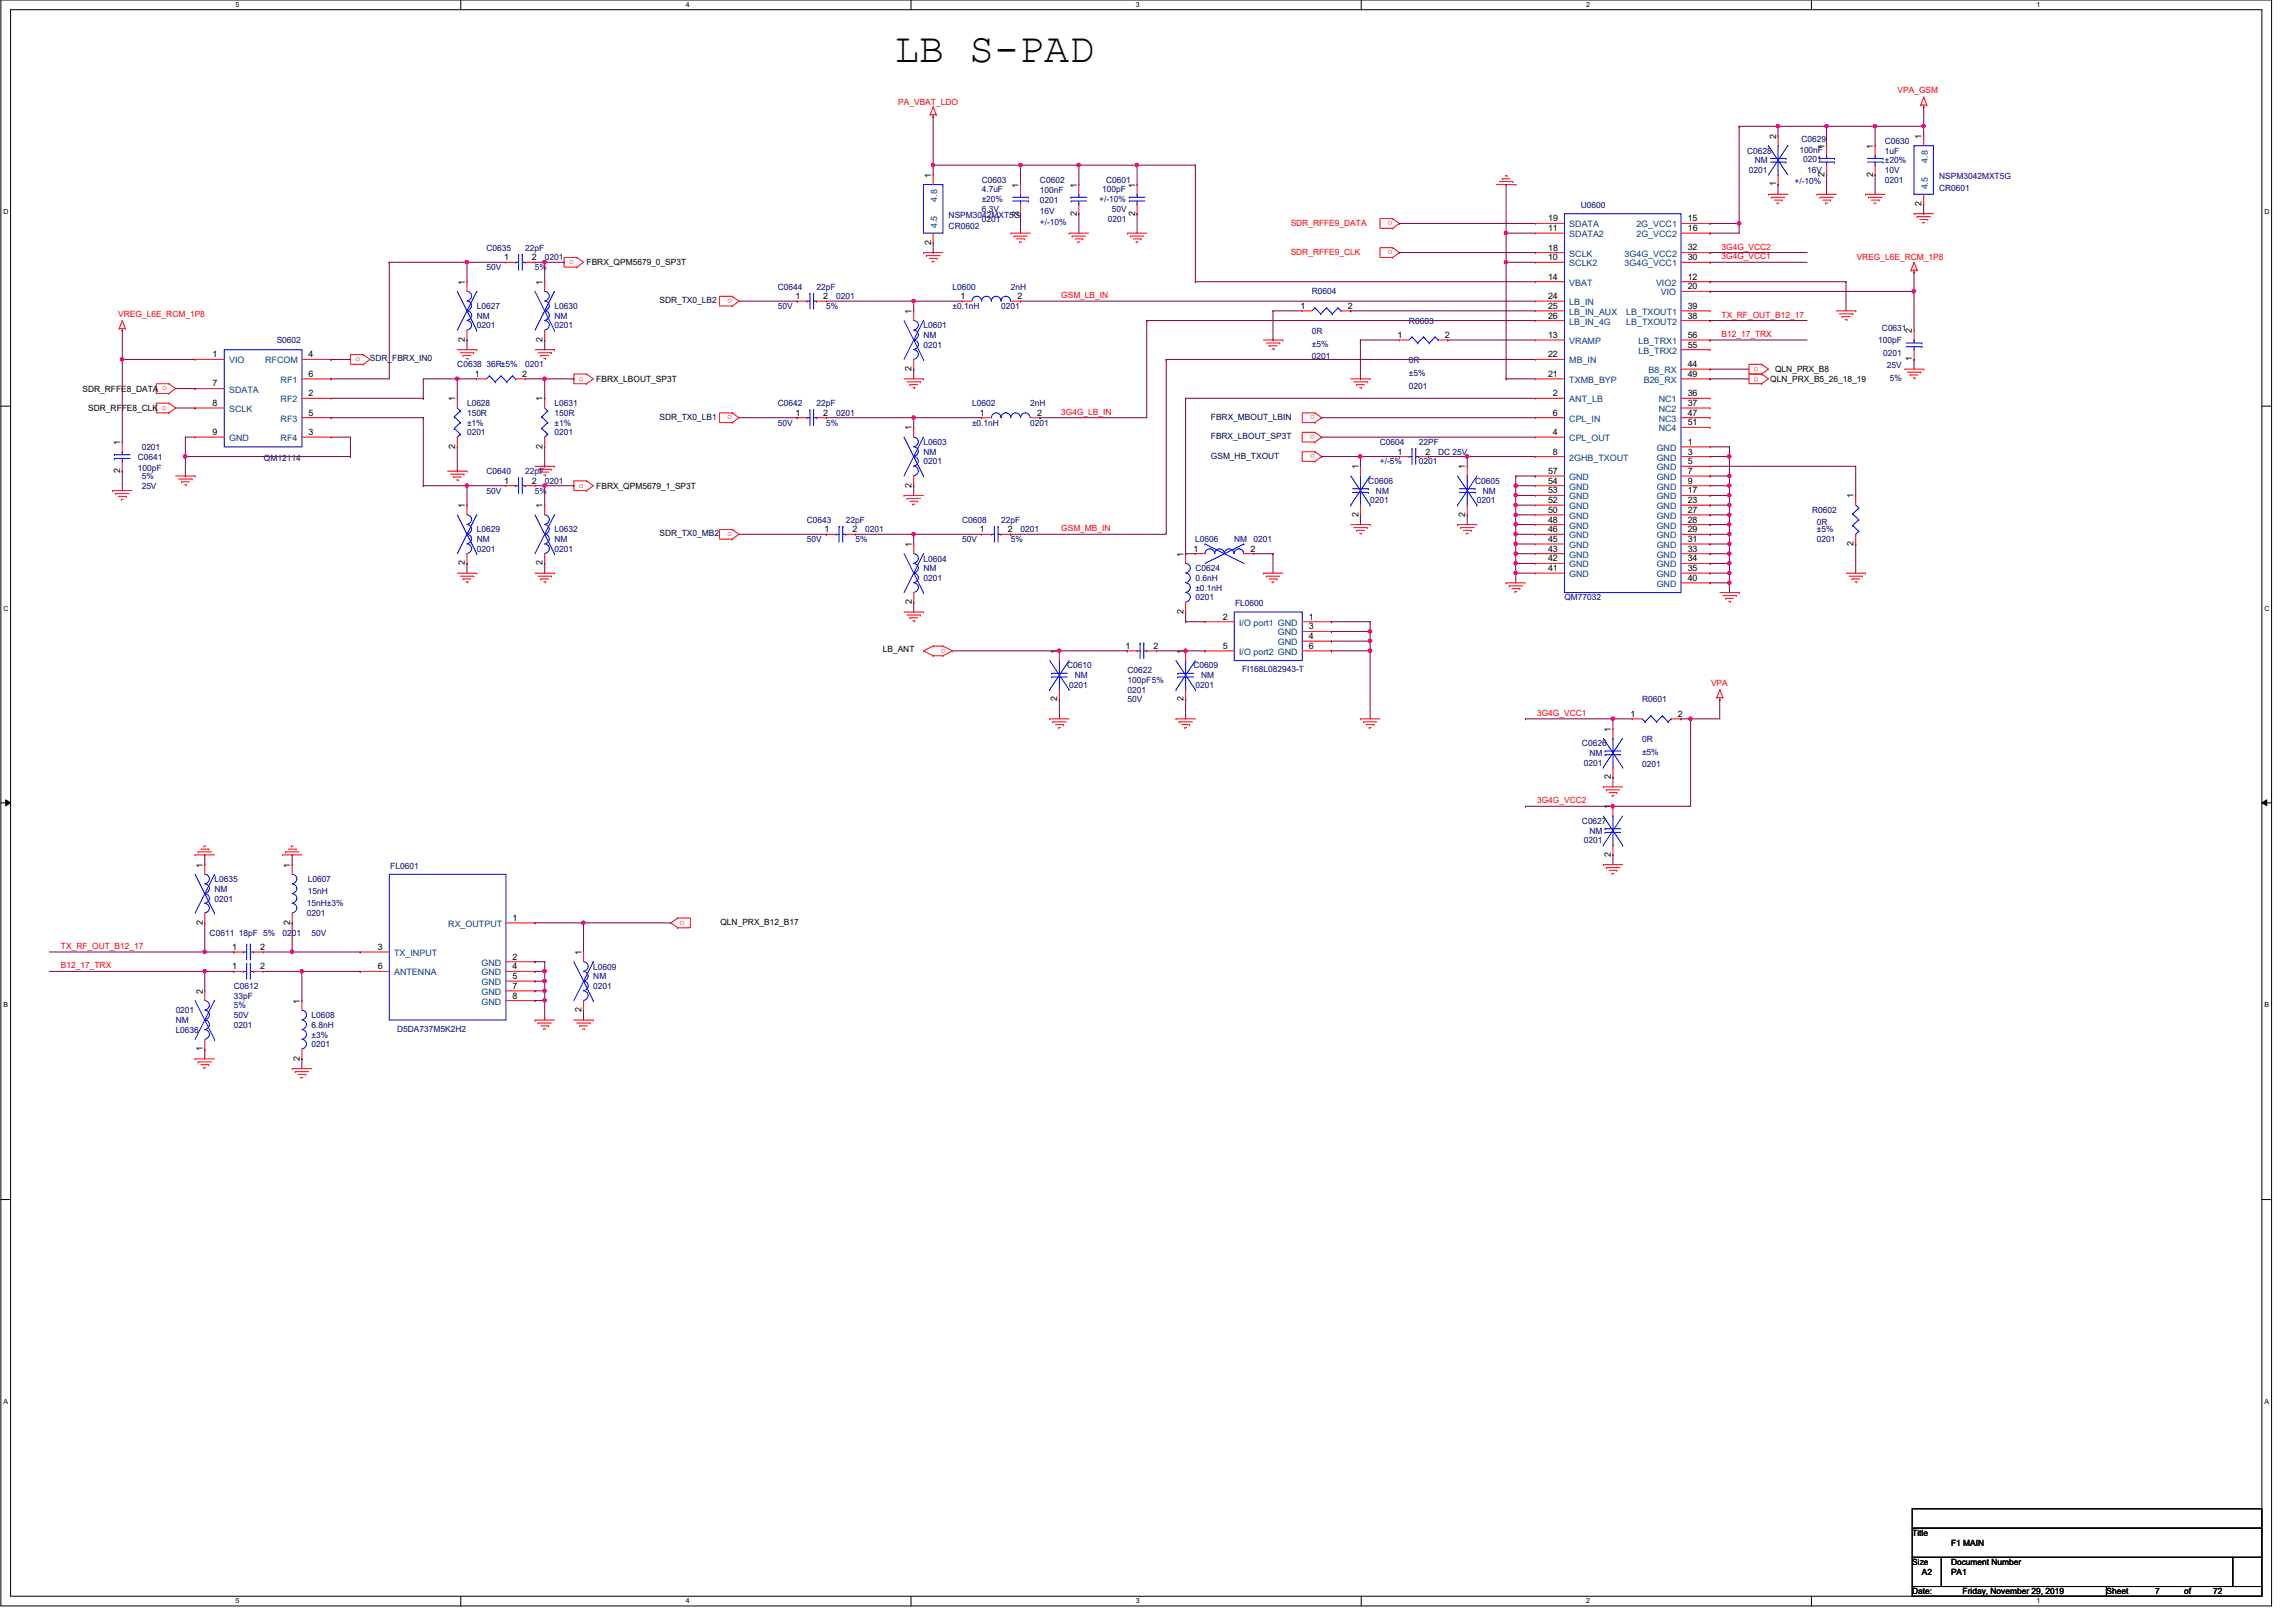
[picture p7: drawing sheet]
<svg xmlns="http://www.w3.org/2000/svg" width="420mm" height="297mm" viewBox="0 0 420 297" stroke-linecap="round" stroke-linejoin="round" font-family="sans-serif">
<defs><g id="words">
<text font-size="7.6" x="163.7" y="11.4">LB S-PAD</text>
<g font-size="1.6" fill="#f00">
<text x="347.4" y="17.1">VPA_GSM</text>
<text x="164.5" y="19.2">PA_VBAT_LDO</text>
<text x="236.3" y="41.3">SDR_RFFE9_DATA</text>
<text x="255" y="40.5" transform="rotate(180 255 40.5)">o</text>
<text x="236.3" y="46.6">SDR_RFFE9_CLK</text>
<text x="255" y="45.8" transform="rotate(180 255 45.8)">o</text>
<text x="315.2" y="45.7">3G4G_VCC2</text>
<text x="315.2" y="47.5">3G4G_VCC1</text>
<text x="339.9" y="47.7">VREG_L6E_RCM_1P8</text>
<text x="104.2" y="48.3">o</text>
<text x="21.7" y="58">VREG_L6E_RCM_1P8</text>
<text x="134.1" y="54.7" transform="rotate(180 134.1 54.7)">o</text>
<text x="194.3" y="54.6">GSM_LB_IN</text>
<text x="315.2" y="58.1">TX_RF_OUT_B12_17</text>
<text x="315.2" y="61.7">B12_17_TRX</text>
<text x="65.1" y="66.1">o</text>
<text x="106" y="69.7">o</text>
<text x="321.1" y="69.7">o</text>
<text x="321.1" y="67.9">o</text>
<text x="134.1" y="76" transform="rotate(180 134.1 76)">o</text>
<text x="194.3" y="75.9">3G4G_LB_IN</text>
<text x="240.7" y="76" transform="rotate(180 240.7 76)">o</text>
<text x="240.7" y="79.6" transform="rotate(180 240.7 79.6)">o</text>
<text x="240.7" y="83.1" transform="rotate(180 240.7 83.1)">o</text>
<text x="105.9" y="89.2">o</text>
<text x="134.1" y="97.4" transform="rotate(180 134.1 97.4)">o</text>
<text x="194.3" y="97.2">GSM_MB_IN</text>
<text x="173.2" y="118.7" transform="rotate(180 173.2 118.7)">o</text>
<text x="313.3" y="125.6">VPA</text>
<text x="281.4" y="131">3G4G_VCC1</text>
<text x="281.4" y="147">3G4G_VCC2</text>
<text x="11.2" y="173.7">TX_RF_OUT_B12_17</text>
<text x="125.3" y="168.5" transform="rotate(180 125.3 168.5)">o</text>
<text x="11.2" y="177.2">B12_17_TRX</text>
</g>
<g font-size="1.6" fill="#000080">
<text x="319.9" y="28.1">C0628</text>
<text x="321.3" y="29.9">NM</text>
<text x="329.4" y="27.9">100nF</text>
<text x="329.8" y="26">C0629</text>
<text x="330.1" y="29.7">0201</text>
<text x="345.1" y="26.3">C0630</text>
<text x="345.1" y="28.1">1uF</text>
<text x="345.1" y="29.9">±20%</text>
<text x="179.7" y="33.4">C0603</text>
<text x="179.7" y="35.2">4.7uF</text>
<text x="190.4" y="33.4">C0602</text>
<text x="190.4" y="35.4">100nF</text>
<text x="201.8" y="35.2">100pF</text>
<text x="202.5" y="33.4">C0601</text>
<text x="320.2" y="31.7">0201</text>
<text x="328.5" y="33.6">+/-10%</text>
<text x="330.9" y="31.7">16V</text>
<text x="345.1" y="33.4">0201</text>
<text x="345.1" y="31.7">10V</text>
<text x="355" y="34.9">CR0601</text>
<text x="355" y="32.7">NSPM3042MXT5G</text>
<text x="173.7" y="42">CR0602</text>
<text x="173.7" y="39.8">NSPM3042MXT5G</text>
<text x="179.7" y="40.6">0201</text>
<text x="179.7" y="38.8">6.3V</text>
<text x="179.7" y="37">±20%</text>
<text x="190.4" y="37.2">0201</text>
<text x="190.4" y="39.1">16V</text>
<text x="190.4" y="41.1">+/-10%</text>
<text x="201.2" y="37">+/-10%</text>
<text x="202.8" y="40.6">0201</text>
<text x="203.6" y="38.8">50V</text>
<text x="289.4" y="38.1">U0600</text>
<text x="89.1" y="45.9">C0635</text>
<text x="96.2" y="45.9">22pF</text>
<text x="99.7" y="47.7">0201</text>
<text x="89.1" y="49.4">50V</text>
<text x="97.9" y="49.4">5%</text>
<text x="142.4" y="53">C0644</text>
<text x="149.5" y="53">22pF</text>
<text x="174.4" y="53">L0600</text>
<text x="185.1" y="53">2nH</text>
<text x="240.2" y="53.9">R0604</text>
<text x="87.3" y="56.6">L0627</text>
<text x="87.3" y="58.3">NM</text>
<text x="101.5" y="56.6">L0630</text>
<text x="101.5" y="58.3">NM</text>
<text x="142.4" y="56.6">50V</text>
<text x="151.3" y="56.6">5%</text>
<text x="153.1" y="54.8">0201</text>
<text x="174.4" y="56.6">±0.1nH</text>
<text x="183.3" y="56.6">0201</text>
<text x="257.9" y="59.2">R0603</text>
<text x="50.7" y="62.8">S0602</text>
<text x="87.3" y="60.1">0201</text>
<text x="101.5" y="60.1">0201</text>
<text x="169.1" y="60.1">L0601</text>
<text x="169.1" y="61.9">NM</text>
<text x="169.1" y="63.7">0201</text>
<text x="240.2" y="61.2">0R</text>
<text x="240.2" y="63.5">±5%</text>
<text x="240.2" y="65.8">0201</text>
<text x="343.9" y="62.8">100pF</text>
<text x="344.5" y="60.7">C0631</text>
<text x="344.8" y="65.1">0201</text>
<text x="83.7" y="67.2">C0638 36R±5%</text>
<text x="96.2" y="67.2">0201</text>
<text x="257.9" y="66.5">0R</text>
<text x="257.9" y="68.8">±5%</text>
<text x="257.9" y="71.1">0201</text>
<text x="345.4" y="67.4">25V</text>
<text x="346" y="69.7">5%</text>
<text x="85.5" y="74.3">L0628</text>
<text x="85.5" y="76.1">150R</text>
<text x="85.5" y="77.9">±1%</text>
<text x="101.5" y="74.3">L0631</text>
<text x="101.5" y="76.1">150R</text>
<text x="101.5" y="77.9">±1%</text>
<text x="142.4" y="74.3">C0642</text>
<text x="142.4" y="77.9">50V</text>
<text x="149.5" y="74.3">22pF</text>
<text x="151.3" y="77.9">5%</text>
<text x="153.1" y="76.1">0201</text>
<text x="178" y="74.3">L0602</text>
<text x="178" y="77.9">±0.1nH</text>
<text x="188.6" y="74.3">2nH</text>
<text x="188.6" y="77.9">0201</text>
<text x="25.9" y="82.3">0201</text>
<text x="85.5" y="79.7">0201</text>
<text x="101.5" y="79.7">0201</text>
<text x="169.1" y="81.4">L0603</text>
<text x="169.1" y="83.2">NM</text>
<text x="252.6" y="81.4">C0604</text>
<text x="259.7" y="81.4">22PF</text>
<text x="263.3" y="83.2">DC 25V</text>
<text x="25.2" y="84.1">C0641</text>
<text x="25.2" y="86.2">100pF</text>
<text x="25.9" y="89.4">25V</text>
<text x="25.9" y="87.7">5%</text>
<text x="48.3" y="84.3">QM12114</text>
<text x="89.1" y="86.8">C0640</text>
<text x="96.2" y="86.8">22pF</text>
<text x="99.7" y="88.6">0201</text>
<text x="169.1" y="85">0201</text>
<text x="250.5" y="88.6">C0606</text>
<text x="252.6" y="85">+/-5%</text>
<text x="259.7" y="85">0201</text>
<text x="270.1" y="88.6">C0605</text>
<text x="89.1" y="90.3">50V</text>
<text x="97.9" y="90.3">5%</text>
<text x="147.7" y="95.7">C0643</text>
<text x="154.8" y="95.7">22pF</text>
<text x="176.2" y="95.7">C0608</text>
<text x="183.3" y="95.7">22pF</text>
<text x="250.8" y="92.1">0201</text>
<text x="251.9" y="90.3">NM</text>
<text x="270.4" y="92.1">0201</text>
<text x="271.5" y="90.3">NM</text>
<text x="331.7" y="93.9">R0602</text>
<text x="87.3" y="97.4">L0629</text>
<text x="87.3" y="99.2">NM</text>
<text x="87.3" y="101">0201</text>
<text x="101.5" y="97.4">L0632</text>
<text x="101.5" y="99.2">NM</text>
<text x="101.5" y="101">0201</text>
<text x="147.7" y="99.2">50V</text>
<text x="156.6" y="99.2">5%</text>
<text x="158.4" y="97.4">0201</text>
<text x="176.2" y="99.2">50V</text>
<text x="185.1" y="99.2">5%</text>
<text x="186.8" y="97.4">0201</text>
<text x="218.8" y="99.2">L0606</text>
<text x="225.9" y="99.2">NM</text>
<text x="229.5" y="99.2">0201</text>
<text x="332.6" y="96">0R</text>
<text x="332.6" y="97.4">±5%</text>
<text x="332.6" y="99.2">0201</text>
<text x="169.1" y="102.8">L0604</text>
<text x="169.1" y="104.6">NM</text>
<text x="169.1" y="106.3">0201</text>
<text x="218.8" y="104.6">C0624</text>
<text x="218.8" y="106.3">0.6nH</text>
<text x="218.8" y="108.1">±0.1nH</text>
<text x="218.8" y="109.9">0201</text>
<text x="226.1" y="111">FL0600</text>
<text x="286.4" y="109.9">QM77032</text>
<text x="195.4" y="122.3">C0610</text>
<text x="195.7" y="125.9">0201</text>
<text x="196.8" y="124.1">NM</text>
<text x="206.4" y="123.2">C0622</text>
<text x="206.4" y="125">100pF5%</text>
<text x="218.5" y="122.3">C0609</text>
<text x="218.8" y="125.9">0201</text>
<text x="219.9" y="124.1">NM</text>
<text x="227.4" y="123.1">FI168L082943-T</text>
<text x="206.4" y="126.8">0201</text>
<text x="206.4" y="128.6">50V</text>
<text x="300.6" y="128.6">R0601</text>
<text x="289.6" y="136.6">C0626</text>
<text x="300.6" y="135.8">0R</text>
<text x="290" y="140.1">0201</text>
<text x="291" y="138.3">NM</text>
<text x="300.6" y="138.2">±5%</text>
<text x="300.6" y="140.5">0201</text>
<text x="289.6" y="150.8">C0627</text>
<text x="290" y="154.3">0201</text>
<text x="291" y="152.6">NM</text>
<text x="39.3" y="161.5">L0635</text>
<text x="56.3" y="161.4">L0607</text>
<text x="71.4" y="159">FL0601</text>
<text x="39.3" y="163.2">NM</text>
<text x="39.3" y="165">0201</text>
<text x="56.2" y="165.9">15nH±3%</text>
<text x="56.2" y="167.7">0201</text>
<text x="56.3" y="163.6">15nH</text>
<text x="38.4" y="171.2">C0611 18pF 5%</text>
<text x="51.7" y="171.2">0201</text>
<text x="57.1" y="171.2">50V</text>
<text x="108.6" y="177.5">L0609</text>
<text x="108.6" y="179.2">NM</text>
<text x="32.2" y="185.5">0201</text>
<text x="42.8" y="181">C0612</text>
<text x="42.8" y="182.8">33pF</text>
<text x="42.8" y="184.6">5%</text>
<text x="108.6" y="181">0201</text>
<text x="32.2" y="189">L0636</text>
<text x="32.2" y="187.2">NM</text>
<text x="42.8" y="188.1">0201</text>
<text x="42.8" y="186.3">50V</text>
<text x="57.1" y="186.3">L0608</text>
<text x="57.1" y="188.1">6.8nH</text>
<text x="57.1" y="189.9">±3%</text>
<text x="57.1" y="191.7">0201</text>
<text x="72.7" y="188.8">D5DA737M5K2H2</text>
</g>
<g font-size="1.6">
<text x="325.1" y="25.4" transform="rotate(-90 325.1 25.4)">2</text>
<text x="334" y="27.2" transform="rotate(-90 334 27.2)">1</text>
<text x="342.9" y="27.2" transform="rotate(-90 342.9 27.2)">1</text>
<text x="351.8" y="25.4" transform="rotate(-90 351.8 25.4)">1</text>
<text x="170.5" y="32.6" transform="rotate(-90 170.5 32.6)">1</text>
<text x="186.5" y="34.3" transform="rotate(-90 186.5 34.3)">1</text>
<text x="197.1" y="34.3" transform="rotate(-90 197.1 34.3)">1</text>
<text x="207.8" y="34.3" transform="rotate(-90 207.8 34.3)">1</text>
<text x="325.1" y="34.1" transform="rotate(-90 325.1 34.1)">1</text>
<text x="334" y="32.3" transform="rotate(-90 334 32.3)">2</text>
<text x="342.9" y="32.3" transform="rotate(-90 342.9 32.3)">2</text>
<text x="186.5" y="39.5" transform="rotate(-90 186.5 39.5)">2</text>
<text x="197.1" y="39.5" transform="rotate(-90 197.1 39.5)">2</text>
<text x="207.8" y="39.5" transform="rotate(-90 207.8 39.5)">2</text>
<text x="283.4" y="40.5">19</text>
<text x="309" y="40.5">15</text>
<text x="351.8" y="37.7" transform="rotate(-90 351.8 37.7)">2</text>
<text x="92.3" y="47.6">1</text>
<text x="97.4" y="47.6">2</text>
<text x="170.5" y="44.8" transform="rotate(-90 170.5 44.8)">2</text>
<text x="283.4" y="47.6">10</text>
<text x="283.4" y="42.3">11</text>
<text x="283.4" y="45.8">18</text>
<text x="309" y="45.8">32</text>
<text x="309" y="47.6">30</text>
<text x="309" y="42.3">16</text>
<text x="85.1" y="52.1" transform="rotate(-90 85.1 52.1)">1</text>
<text x="99.3" y="52.1" transform="rotate(-90 99.3 52.1)">1</text>
<text x="107.4" y="48.6">FBRX_QPM5679_0_SP3T</text>
<text x="283.4" y="51.2">14</text>
<text x="309" y="51.2">12</text>
<text x="309" y="53">20</text>
<text x="145.6" y="54.7">1</text>
<text x="150.7" y="54.7">2</text>
<text x="166.9" y="57.4" transform="rotate(-90 166.9 57.4)">1</text>
<text x="175.8" y="54.7">1</text>
<text x="186.3" y="54.7">2</text>
<text x="238.1" y="56.5">1</text>
<text x="246.7" y="56.5">2</text>
<text x="283.4" y="58.3">26</text>
<text x="283.4" y="56.5">25</text>
<text x="283.4" y="54.7">24</text>
<text x="309" y="56.5">39</text>
<text x="309" y="58.3">38</text>
<text x="38.9" y="65.4">1</text>
<text x="56.5" y="65.4">4</text>
<text x="85.1" y="62.6" transform="rotate(-90 85.1 62.6)">2</text>
<text x="99.3" y="62.6" transform="rotate(-90 99.3 62.6)">2</text>
<text x="255.8" y="61.8">1</text>
<text x="264.5" y="61.8">2</text>
<text x="283.4" y="61.8">13</text>
<text x="283.4" y="65.4">22</text>
<text x="309" y="63.6">55</text>
<text x="309" y="61.8">56</text>
<text x="350" y="61" transform="rotate(-90 350 61)">2</text>
<text x="15.1" y="71.7">SDR_RFFE8_DATA o</text>
<text x="38.9" y="70.7">7</text>
<text x="56.5" y="69">6</text>
<text x="86.9" y="69">1</text>
<text x="95.6" y="69">2</text>
<text x="109.2" y="69.9">FBRX_LBOUT_SP3T</text>
<text x="166.9" y="67.9" transform="rotate(-90 166.9 67.9)">2</text>
<text x="283.4" y="69">21</text>
<text x="309" y="69">49</text>
<text x="309" y="67.2">44</text>
<text x="324.1" y="69.9">QLN_PRX_B5_26_18_19</text>
<text x="325" y="68.1">QLN_PRX_B8</text>
<text x="350" y="66.1" transform="rotate(-90 350 66.1)">1</text>
<text x="16.2" y="75.2">SDR_RFFE8_CLK o</text>
<text x="38.9" y="74.3">8</text>
<text x="56.5" y="72.5">2</text>
<text x="56.5" y="76.1">5</text>
<text x="83.3" y="73.4" transform="rotate(-90 83.3 73.4)">1</text>
<text x="99.3" y="73.4" transform="rotate(-90 99.3 73.4)">1</text>
<text x="145.6" y="76.1">1</text>
<text x="150.7" y="76.1">2</text>
<text x="179.4" y="76.1">1</text>
<text x="189.9" y="76.1">2</text>
<text x="284.3" y="76.1">6</text>
<text x="284.3" y="72.5">2</text>
<text x="309" y="76.1">47</text>
<text x="309" y="77.8">51</text>
<text x="309" y="74.3">37</text>
<text x="309" y="72.5">36</text>
<text x="22" y="81.4" transform="rotate(-90 22 81.4)">1</text>
<text x="38.9" y="79.6">9</text>
<text x="56.5" y="79.6">3</text>
<text x="83.3" y="82.1" transform="rotate(-90 83.3 82.1)">2</text>
<text x="99.3" y="82.1" transform="rotate(-90 99.3 82.1)">2</text>
<text x="166.9" y="78.8" transform="rotate(-90 166.9 78.8)">1</text>
<text x="255.8" y="83.2">1</text>
<text x="261" y="83.2">2</text>
<text x="284.3" y="79.6">4</text>
<text x="284.3" y="83.2">8</text>
<text x="309" y="83.2">3</text>
<text x="309" y="81.4">1</text>
<text x="22" y="86.6" transform="rotate(-90 22 86.6)">2</text>
<text x="92.3" y="88.5">1</text>
<text x="97.4" y="88.5">2</text>
<text x="109.2" y="89.5">FBRX_QPM5679_1_SP3T</text>
<text x="166.9" y="89.2" transform="rotate(-90 166.9 89.2)">2</text>
<text x="248.7" y="85.9" transform="rotate(-90 248.7 85.9)">1</text>
<text x="268.2" y="85.9" transform="rotate(-90 268.2 85.9)">1</text>
<text x="283.4" y="86.7">57</text>
<text x="283.4" y="88.5">54</text>
<text x="309" y="85">5</text>
<text x="309" y="86.7">7</text>
<text x="309" y="88.5">9</text>
<text x="85.1" y="93" transform="rotate(-90 85.1 93)">1</text>
<text x="99.3" y="93" transform="rotate(-90 99.3 93)">1</text>
<text x="248.7" y="94.6" transform="rotate(-90 248.7 94.6)">2</text>
<text x="268.2" y="94.6" transform="rotate(-90 268.2 94.6)">2</text>
<text x="283.4" y="95.6">48</text>
<text x="283.4" y="93.9">50</text>
<text x="283.4" y="92.1">52</text>
<text x="283.4" y="90.3">53</text>
<text x="309" y="95.6">28</text>
<text x="309" y="93.9">27</text>
<text x="309" y="90.3">17</text>
<text x="309" y="92.1">23</text>
<text x="339.4" y="91.2" transform="rotate(-90 339.4 91.2)">1</text>
<text x="150.9" y="97.4">1</text>
<text x="156.1" y="97.4">2</text>
<text x="166.9" y="100.1" transform="rotate(-90 166.9 100.1)">1</text>
<text x="179.4" y="97.4">1</text>
<text x="184.5" y="97.4">2</text>
<text x="216.7" y="101.9" transform="rotate(-90 216.7 101.9)">1</text>
<text x="218.5" y="101">1</text>
<text x="229" y="101">2</text>
<text x="283.4" y="101">43</text>
<text x="283.4" y="99.2">45</text>
<text x="283.4" y="97.4">46</text>
<text x="309" y="101">33</text>
<text x="309" y="99.2">31</text>
<text x="309" y="97.4">29</text>
<text x="339.4" y="99.9" transform="rotate(-90 339.4 99.9)">2</text>
<text x="85.1" y="103.5" transform="rotate(-90 85.1 103.5)">2</text>
<text x="99.3" y="103.5" transform="rotate(-90 99.3 103.5)">2</text>
<text x="283.4" y="102.7">42</text>
<text x="283.4" y="104.5">41</text>
<text x="309" y="106.3">40</text>
<text x="309" y="104.5">35</text>
<text x="309" y="102.7">34</text>
<text x="166.9" y="110.6" transform="rotate(-90 166.9 110.6)">2</text>
<text x="216.7" y="112.3" transform="rotate(-90 216.7 112.3)">2</text>
<text x="223.8" y="113.4">2</text>
<text x="239.6" y="113.4">1</text>
<text x="161.6" y="119.3">LB_ANT</text>
<text x="193.6" y="119.7" transform="rotate(-90 193.6 119.7)">1</text>
<text x="206.1" y="118.7">1</text>
<text x="211.2" y="118.7">2</text>
<text x="216.7" y="119.7" transform="rotate(-90 216.7 119.7)">1</text>
<text x="223.8" y="118.7">5</text>
<text x="239.6" y="115.2">3</text>
<text x="239.6" y="117">4</text>
<text x="239.6" y="118.7">6</text>
<text x="193.6" y="128.3" transform="rotate(-90 193.6 128.3)">2</text>
<text x="216.7" y="128.3" transform="rotate(-90 216.7 128.3)">2</text>
<text x="298.5" y="131.2">1</text>
<text x="307.2" y="131.2">2</text>
<text x="294.9" y="133.9" transform="rotate(-90 294.9 133.9)">1</text>
<text x="294.9" y="142.6" transform="rotate(-90 294.9 142.6)">2</text>
<text x="294.9" y="148.1" transform="rotate(-90 294.9 148.1)">1</text>
<text x="37.1" y="158.8" transform="rotate(-90 37.1 158.8)">1</text>
<text x="53.1" y="158.8" transform="rotate(-90 53.1 158.8)">1</text>
<text x="294.9" y="156.8" transform="rotate(-90 294.9 156.8)">2</text>
<text x="37.1" y="169.2" transform="rotate(-90 37.1 169.2)">2</text>
<text x="42.5" y="173.9">1</text>
<text x="47.6" y="173.9">2</text>
<text x="53.1" y="169.2" transform="rotate(-90 53.1 169.2)">2</text>
<text x="69.2" y="173.9">3</text>
<text x="93.8" y="168.5">1</text>
<text x="131.9" y="169.3">QLN_PRX_B12_B17</text>
<text x="42.5" y="177.4">1</text>
<text x="47.6" y="177.4">2</text>
<text x="69.2" y="177.4">6</text>
<text x="93.8" y="177.4">4</text>
<text x="93.8" y="179.2">5</text>
<text x="93.8" y="175.6">2</text>
<text x="106.5" y="174.8" transform="rotate(-90 106.5 174.8)">1</text>
<text x="37.1" y="181.9" transform="rotate(-90 37.1 181.9)">2</text>
<text x="54.9" y="183.7" transform="rotate(-90 54.9 183.7)">1</text>
<text x="93.8" y="181">7</text>
<text x="93.8" y="182.7">8</text>
<text x="106.5" y="185.3" transform="rotate(-90 106.5 185.3)">2</text>
<text x="37.1" y="192.4" transform="rotate(-90 37.1 192.4)">1</text>
<text x="54.9" y="194.1" transform="rotate(-90 54.9 194.1)">2</text>
<text x="350.1" y="281.1">Title</text>
<text x="350.1" y="286.5">Size</text>
<text x="357.2" y="282.9">F1 MAIN</text>
<text x="357.2" y="286.5">Document Number</text>
<text x="350.1" y="291.8">Date:</text>
<text x="351.9" y="288.2">A2</text>
<text x="357.2" y="288.2">PA1</text>
<text x="359.3" y="291.8">Friday, November 29, 2019</text>
<text x="385.6" y="291.8">Sheet</text>
<text x="394.5" y="291.8">7</text>
<text x="399.9" y="291.8">of</text>
<text x="405.2" y="291.8">72</text>
</g>
<g font-size="1.6" fill="#004080">
<text x="352.9" y="29.8" transform="rotate(-90 352.9 29.8)">4.8</text>
<text x="352.9" y="34.7" transform="rotate(-90 352.9 34.7)">4.5</text>
<text x="171.6" y="36.9" transform="rotate(-90 171.6 36.9)">4.8</text>
<text x="171.6" y="41.8" transform="rotate(-90 171.6 41.8)">4.5</text>
<text x="287.3" y="41.6">SDATA</text>
<text x="299.6" y="41.6">2G_VCC1</text>
<text x="287.3" y="43.4">SDATA2</text>
<text x="287.3" y="46.9">SCLK</text>
<text x="297.4" y="46.9">3G4G_VCC2</text>
<text x="299.6" y="43.4">2G_VCC2</text>
<text x="287.3" y="48.7">SCLK2</text>
<text x="287.3" y="52.3">VBAT</text>
<text x="297.4" y="48.7">3G4G_VCC1</text>
<text x="303.2" y="52.3">VIO2</text>
<text x="287.3" y="59.4">LB_IN_4G</text>
<text x="287.3" y="57.6">LB_IN_AUX</text>
<text x="287.3" y="55.8">LB_IN</text>
<text x="297.7" y="57.6">LB_TXOUT1</text>
<text x="297.7" y="59.4">LB_TXOUT2</text>
<text x="304.1" y="54.1">VIO</text>
<text x="287.3" y="62.9">VRAMP</text>
<text x="300" y="64.7">LB_TRX2</text>
<text x="300" y="62.9">LB_TRX1</text>
<text x="41.9" y="66.5">VIO</text>
<text x="41.9" y="71.8">SDATA</text>
<text x="48.5" y="66.5">RFCOM</text>
<text x="51.4" y="70.1">RF1</text>
<text x="287.3" y="66.5">MB_IN</text>
<text x="287.3" y="70.1">TXMB_BYP</text>
<text x="300.9" y="70.1">B26_RX</text>
<text x="301.8" y="68.3">B8_RX</text>
<text x="41.9" y="75.4">SCLK</text>
<text x="51.4" y="73.6">RF2</text>
<text x="51.4" y="77.2">RF3</text>
<text x="287.3" y="77.2">CPL_IN</text>
<text x="287.3" y="73.6">ANT_LB</text>
<text x="303.7" y="77.2">NC3</text>
<text x="303.7" y="75.4">NC2</text>
<text x="303.7" y="73.6">NC1</text>
<text x="41.9" y="80.7">GND</text>
<text x="51.4" y="80.7">RF4</text>
<text x="287.3" y="80.7">CPL_OUT</text>
<text x="303.3" y="82.5">GND</text>
<text x="303.7" y="79">NC4</text>
<text x="287.3" y="87.8">GND</text>
<text x="287.3" y="84.3">2GHB_TXOUT</text>
<text x="287.3" y="89.6">GND</text>
<text x="303.3" y="86.1">GND</text>
<text x="303.3" y="84.3">GND</text>
<text x="303.3" y="87.8">GND</text>
<text x="303.3" y="89.6">GND</text>
<text x="287.3" y="95">GND</text>
<text x="287.3" y="93.2">GND</text>
<text x="287.3" y="91.4">GND</text>
<text x="303.3" y="95">GND</text>
<text x="303.3" y="91.4">GND</text>
<text x="303.3" y="93.2">GND</text>
<text x="287.3" y="100.3">GND</text>
<text x="287.3" y="98.5">GND</text>
<text x="287.3" y="96.7">GND</text>
<text x="303.3" y="100.3">GND</text>
<text x="303.3" y="98.5">GND</text>
<text x="303.3" y="96.7">GND</text>
<text x="287.3" y="102.1">GND</text>
<text x="287.3" y="103.8">GND</text>
<text x="287.3" y="105.6">GND</text>
<text x="303.3" y="107.4">GND</text>
<text x="303.3" y="105.6">GND</text>
<text x="303.3" y="103.8">GND</text>
<text x="303.3" y="102.1">GND</text>
<text x="226.9" y="114.5">I/O port1 GND</text>
<text x="226.9" y="119.8">I/O port2 GND</text>
<text x="234" y="116.3">GND</text>
<text x="234" y="118.1">GND</text>
<text x="82.1" y="169.6">RX_OUTPUT</text>
<text x="72.2" y="178.5">ANTENNA</text>
<text x="72.2" y="175">TX_INPUT</text>
<text x="88.2" y="178.5">GND</text>
<text x="88.2" y="176.7">GND</text>
<text x="88.2" y="180.3">GND</text>
<text x="88.2" y="182.1">GND</text>
<text x="88.2" y="183.8">GND</text>
</g>
<g font-size="1.6" fill="#000040">
<text x="120.7" y="55.5">SDR_TX0_LB2</text>
<text x="67.7" y="66">SDR_FBRX_IN0</text>
<text x="120.7" y="76.8">SDR_TX0_LB1</text>
<text x="221.7" y="76.8">FBRX_MBOUT_LBIN</text>
<text x="221.7" y="80.4">FBRX_LBOUT_SP3T</text>
<text x="221.7" y="83.9">GSM_HB_TXOUT</text>
<text x="120.7" y="98.2">SDR_TX0_MB2</text>
</g>
<g font-size="1.3">
<text x="43.1" y="1.3">5</text>
<text x="125.5" y="1.3">4</text>
<text x="208" y="1.3">3</text>
<text x="290.4" y="1.3">2</text>
<text x="372.8" y="1.3">1</text>
<text x=".6" y="39.2">D</text>
<text x="414.6" y="39.2">D</text>
<text x=".6" y="111.8">C</text>
<text x="414.6" y="111.8">C</text>
<text x=".6" y="184.4">B</text>
<text x="414.6" y="184.4">B</text>
<text x=".6" y="257">A</text>
<text x="414.6" y="257">A</text>
<text x="43.1" y="293.5">5</text>
<text x="125.5" y="293.5">4</text>
<text x="208" y="293.5">3</text>
<text x="290.4" y="293.5">2</text>
<text x="372.8" y="293.5">1</text>
</g>
</g></defs>
<path d="M.2 0h415.7v293.9h-415.7zM1.9 1.8h412.2v290.3h-412.2z" fill="none" stroke="#000" stroke-width=".18"/>
<g fill="#fff">
<path d="M43.1 .2h.7v1.4h-.7z"/>
<path d="M43.1 292.3h.7v1.4h-.7z"/>
</g>
<path d="M84.4 0v1.8M84.4 292.1v1.8" fill="none" stroke="#000" stroke-width=".18"/>
<g fill="#fff">
<path d="M125.5 .2h.7v1.4h-.7z"/>
<path d="M125.5 292.3h.7v1.4h-.7z"/>
</g>
<path d="M166.8 0v1.8M166.8 292.1v1.8" fill="none" stroke="#000" stroke-width=".18"/>
<g fill="#fff">
<path d="M208 .2h.7v1.4h-.7z"/>
<path d="M208 292.3h.7v1.4h-.7z"/>
</g>
<path d="M249.2 0v1.8M249.2 292.1v1.8" fill="none" stroke="#000" stroke-width=".18"/>
<g fill="#fff">
<path d="M290.4 .2h.7v1.4h-.7z"/>
<path d="M290.4 292.3h.7v1.4h-.7z"/>
</g>
<path d="M331.6 0v1.8M331.6 292.1v1.8" fill="none" stroke="#000" stroke-width=".18"/>
<g fill="#fff">
<path d="M372.8 .2h.7v1.4h-.7z"/>
<path d="M372.8 292.3h.7v1.4h-.7z"/>
<path d="M.6 38.1h.9v1.4h-.9z"/>
<path d="M414.6 38.1h.9v1.4h-.9z"/>
<path d="M.6 110.6h.9v1.4h-.9z"/>
<path d="M414.6 110.6h.9v1.4h-.9z"/>
</g>
<path d="M.2 74.3h1.7M414.1 74.3h1.8" fill="none" stroke="#000" stroke-width=".18"/>
<g fill="#fff">
<path d="M.6 183.2h.8v1.4h-.8z"/>
<path d="M414.6 183.2h.8v1.4h-.8z"/>
</g>
<path d="M.2 146.9h1.7M1 146.4l.9 .5-.9 .5zM414.1 146.9l.9-.5v1zM414.1 146.9h1.8" fill="none" stroke="#000" stroke-width=".18"/>
<path d="M1 146.4l.9 .5-.9 .5zM414.1 146.9l.9-.5v1z" fill="#000"/>
<g fill="#fff">
<path d="M.6 255.8h.8v1.4h-.8z"/>
<path d="M414.6 255.8h.8v1.4h-.8z"/>
</g>
<path d="M.2 219.5h1.7M414.1 219.5h1.8M350.1 276.1h64v3.6h-64zM350.1 279.7h64v5.3h-64zM350.1 285h5.3v5.4h-5.3zM350.1 290.4h35.5v1.7h-35.5zM355.4 285h53.4v5.4h-53.4zM385.6 290.4h28.5v1.7h-28.5zM408.8 285h5.3v5.4h-5.3z" fill="none" stroke="#000" stroke-width=".18"/>
<g fill="none" stroke="#f00" stroke-width=".18">
<path d="M170.8 19.6h.1M170.8 19.6l.6 1.4M170.8 19.6l-.5 1.4M351.6 19.2h.1M351.6 19.2h1.2M352.2 19.6h.1M352.2 17.8h.1M352.2 19.2v.4M352.2 17.8l.6 1.4M352.2 17.8l-.6 1.4M352.8 19.2h.1M170.3 21h.1"/>
<path d="M170.3 21h1.1M170.8 32h.1M170.8 32v1.8M170.8 21.3h.1M170.8 21v.3M171.4 21h.1M186.8 33.8h.1M186.8 33.8v1.8M186.8 39.1h.1M186.8 37.3v1.8M197.5 39.1h.1M197.5 37.3v1.8"/>
<path d="M197.5 33.8h.1M197.5 33.8v1.8M208.2 39.1h.1M208.2 37.3v1.8M208.2 33.8h.1M208.2 33.8v1.8M274 33.8h3.5M274.5 33.2h2.5M275 32.7h.1M275 32.7h1.5M275.6 32.2h.3M275.9 32.2h.1"/>
<path d="M277 33.2h.1M277.5 33.8h.1M323.8 35.6h.1M323.8 35.6h3.5M324.3 36.1h.1M324.3 36.1h2.5M324.8 36.6h1.4M325.4 37.2h.1M325.4 37.2h.3M325.5 24.9h.1M325.5 24.9v1.8M325.5 33.8h.1"/>
<path d="M325.5 32v1.8M326.2 36.6h.1M332.6 35.6h.1M332.6 35.6h3.6M333.2 36.1h.1M333.2 36.1h2.4M333.7 36.6h1.4M334.3 37.2h.1M334.3 37.2h.3M334.4 32h.1M334.4 30.2v1.8M334.4 26.7h.1"/>
<path d="M334.4 26.7v1.7M335.1 36.6h.1M341.5 35.6h.1M341.5 35.6h3.6M342.1 36.1h.1M342.1 36.1h2.4M342.6 36.6h1.4M343.1 37.2h.1M343.1 37.2h.4M343.3 26.7h.1M343.3 26.7v1.7M343.3 32h.1"/>
<path d="M343.3 30.2v1.8M344 36.6h.1M350.4 39.1h.1M350.4 39.1h3.6M351 39.7h.1M351 39.7h2.4M352.2 24.9h.1M352.2 24.9v1.8M352.2 37.3h.1M352.2 35.6v1.7M22.4 58.7h.1M22.4 58.7l-.6 1.4"/>
<path d="M22.4 58.7l.5 1.4M85.5 51.6h.1M85.5 51.6v1.7M92.6 48h.1M92.6 48h1.8M96.2 48h1.7M97.9 48h.1M99.7 51.6h.1M99.7 51.6v1.7M105.6 47.1h.1M105.6 48.9h.1M105.6 47.1h-2.3v1.8h2.3"/>
<path d="M105.6 47.1l1.2 .9-1.2 .9M134.1 56h.1M134.1 54.2h.1M134.1 54.2h-2.4v1.8h2.4M134.1 54.2l1.2 .9-1.2 .9M145.9 55.1h.1M145.9 55.1h1.8M149.5 55.1h1.8M151.3 55.1h.1M167.3 56.9h.1M167.3 56.9v1.8M169.1 46.2h.1"/>
<path d="M169.1 46.2h3.5M169.6 46.8h.1M169.6 46.8h2.5M170.1 47.3h1.5M170.7 47.8h.1M170.7 47.8h.3M170.8 44.4h.1M170.8 42.7v1.7M171.6 47.3h.1M176.2 55.1h.1M176.2 55.1h1.8M185.1 55.1h1.7"/>
<path d="M185.1 42.7h.1M185.1 42.7h3.5M185.6 43.2h.1M185.6 43.2h2.5M186.1 43.7h1.5M186.7 44.3h.1M186.7 44.3h.3M186.8 55.1h.1M187.6 43.7h.1M195.7 42.7h.1M195.7 42.7h3.6M196.3 43.2h.1"/>
<path d="M196.3 43.2h2.4M196.8 43.7h1.4M197.3 44.3h.1M197.3 44.3h.4M198.2 43.7h.1M206.4 42.7h.1M206.4 42.7h3.6M207 43.2h.1M207 43.2h2.4M207.5 43.7h1.4M208 44.3h.1M208 44.3h.4"/>
<path d="M208.9 43.7h.1M238.4 56.9h.1M238.4 56.9h1.8M245.5 56.9h1.8M247.3 56.9h.1M255 47.1h.1M255 45.3h.1M255 45.3h-2.4v1.8h2.4M255 45.3l1.2 .9-1.2 .9M255 41.8h.1M255 40h.1M255 40h-2.4v1.8h2.4"/>
<path d="M255 40l1.2 .9-1.2 .9M281.1 58.7h.1M281.1 58.7h5.3M281.1 56.9h.1M281.1 56.9h5.3M281.1 55.1h.1M281.1 55.1h5.3M281.1 48h.1M281.1 48h5.3M281.1 42.7h.1M281.1 42.7h5.3M281.1 40.9h.1"/>
<path d="M281.1 40.9h5.3M281.1 51.6h.1M281.1 51.6h5.3M281.1 46.2h.1M281.1 46.2h5.3M307.7 56.9h5.4M307.7 58.7h5.4M307.7 46.2h5.4M307.7 48h5.4M307.7 51.6h5.4M307.7 53.3h5.4M307.8 40.9h5.3"/>
<path d="M307.8 42.7h5.3M313.1 56.9h.1M313.1 58.7h.1M313.1 46.2h.1M313.1 48h.1M313.1 51.6h.1M313.1 53.3h.1M313.1 40.9h.1M313.1 42.7h.1M336.2 56.9h3.6M336.7 57.4h2.5M337.3 58h.1"/>
<path d="M337.3 58h1.4M337.8 58.5h.3M338.1 58.5h.1M339.2 57.4h.1M339.8 56.9h.1M349.9 49.4h.1M349.9 49.4h1.1M350.4 49.8h.1M350.4 48h.1M350.4 49.4v.4M350.4 48l.6 1.4M350.4 48l-.5 1.4"/>
<path d="M351 49.4h.1M351.5 40.2h1.4M352 40.7h.1M352 40.7h.4M352.9 40.2h.1M21.8 60.1h.1M21.8 60.1h1.1M22.4 60.5h.1M22.4 60.1v.4M22.9 60.1h.1M30.9 73.8h.1M30.9 75.6h.1"/>
<path d="M30.9 73.8h-2.3v1.8h2.3M30.9 73.8l1.3 .9-1.3 .9M30.9 70.2h.1M30.9 72h.1M30.9 70.2h-2.3v1.8h2.3M30.9 70.2l1.3 .9-1.3 .9M35.7 65.8h.1M35.7 65.8h5.3M35.7 74.7h.1M35.7 74.7h5.3M35.7 71.1h.1M35.7 71.1h5.4"/>
<path d="M55.3 72.9h5.3M55.3 69.3h5.3M55.3 65.8h5.3M55.3 76.5h5.3M60.6 72.9h.1M60.6 69.3h.1M60.6 65.8h.1M60.6 76.5h.1M66.5 64.9h.1M66.5 66.7h.1M66.5 64.9h-2.3v1.8h2.3M66.5 64.9l1.2 .9-1.2 .9"/>
<path d="M83.7 72.9h.1M83.7 72.9v1.8M83.7 64h3.6M84.3 64.6h2.4M84.8 65.1h.1M84.8 65.1h1.4M85.3 65.6h.4M85.5 62.2h.1M85.5 60.4v1.8M85.7 65.6h.1M86.7 64.6h.1M87.3 69.3h.1"/>
<path d="M87.3 69.3h1.8M87.3 64h.1M94.4 69.3h1.8M96.2 69.3h.1M97.9 64h3.6M98.5 64.6h2.5M99 65.1h.1M99 65.1h1.4M99.6 65.6h.3M99.7 62.2h.1M99.7 60.4v1.8M99.7 72.9h.1"/>
<path d="M99.7 72.9v1.8M99.9 65.6h.1M101 64.6h.1M101.5 64h.1M107.4 68.5h.1M107.4 70.2h.1M107.4 68.5h-2.3v1.7h2.3M107.4 68.5l1.2 .8-1.2 .9M134.1 77.3h.1M134.1 75.6h.1M134.1 75.6h-2.4v1.7h2.4M134.1 75.6l1.2 .9-1.2 .8"/>
<path d="M145.9 76.4h.1M145.9 76.4h1.8M149.5 76.4h1.8M151.3 76.4h.1M165.5 69.3h3.6M166.1 69.9h2.4M166.6 70.4h.1M166.6 70.4h1.4M167.1 71h.4M167.3 78.2h.1M167.3 78.2v1.8M167.3 67.6h.1"/>
<path d="M167.3 65.8v1.8M167.5 71h.1M168.5 69.9h.1M169.1 69.3h.1M179.7 76.5h.1M179.7 76.5h1.8M188.6 76.5h1.8M190.4 76.5h.1M231.3 62.2h3.6M231.8 62.8h2.5M232.4 63.3h.1M232.4 63.3h1.4"/>
<path d="M232.9 63.8h.3M233.2 63.8h.1M234.3 62.8h.1M234.9 62.2h.1M240.7 79.1h.1M240.7 79.1h-2.3v1.8h2.3M240.7 79.1l1.3 .9-1.3 .9M240.7 77.3h.1M240.7 75.6h.1M240.7 75.6h-2.3v1.7h2.3M240.7 75.6l1.3 .9-1.3 .8M247.3 69.3h3.6"/>
<path d="M247.8 69.9h2.5M248.4 70.4h.1M248.4 70.4h1.4M248.9 71h.3M249.2 71h.1M250.3 69.9h.1M250.9 69.3h.1M256.2 62.2h.1M256.2 62.2h1.7M263.3 62.2h1.8M265.1 62.2h.1M281.1 72.9h.1"/>
<path d="M281.1 72.9h5.3M281.1 76.5h.1M281.1 76.5h5.3M281.1 65.8h.1M281.1 65.8h5.3M281.1 69.3h.1M281.1 69.3h5.3M281.1 62.2h.1M281.1 62.2h5.3M307.7 74.7h5.4M307.7 72.9h5.4M307.7 67.6h5.4"/>
<path d="M307.7 76.5h5.4M307.7 69.3h5.4M307.7 78.2h5.4M307.7 64h5.4M307.7 62.2h5.4M313.1 74.7h.1M313.1 72.9h.1M313.1 67.6h.1M313.1 76.5h.1M313.1 69.3h.1M313.1 78.2h.1M313.1 64h.1"/>
<path d="M313.1 62.2h.1M322.5 70.2h.1M322.5 68.5h-2.3v1.7h2.3M322.5 68.5l1.3 .8-1.3 .9M322.5 66.7h.1M322.5 68.5h.1M322.5 66.7h-2.3v1.8h2.3M322.5 66.7l1.3 .9-1.3 .9M348.6 67.6h3.6M349.2 68.1h2.4M349.7 68.6h.1M349.7 68.6h1.4"/>
<path d="M350.3 69.2h.3M350.4 60.5h.1M350.4 60.5v1.7M350.4 65.8h.1M350.4 64v1.8M350.6 69.2h.1M351.6 68.1h.1M352.2 67.6h.1M20.6 89.8h.1M20.6 89.8h3.6M21.2 90.3h.1M21.2 90.3h2.4"/>
<path d="M21.7 90.8h1.4M22.2 91.4h.1M22.2 91.4h.4M22.4 80.9h.1M22.4 80.9v1.8M22.4 86.2h.1M22.4 84.5v1.7M23.1 90.8h.1M32.2 87.1h3.5M32.7 87.7h2.5M33.2 88.2h.1M33.2 88.2h1.5"/>
<path d="M33.8 88.7h.3M34.1 88.7h.1M35.2 87.7h.1M35.7 80h.1M35.7 80h5.3M35.7 87.1h.1M55.3 80h5.3M60.6 80h.1M81.9 86.2h3.6M82.5 86.8h2.5M83 87.3h.1M83 87.3h1.4"/>
<path d="M83.6 87.8h.3M83.7 81.8h.1M83.7 80v1.8M83.9 87.8h.1M85 86.8h.1M85.5 92.5h.1M85.5 92.5v1.7M85.5 86.2h.1M92.6 88.9h.1M92.6 88.9h1.8M96.2 88.9h1.7M97.9 88.9h.1"/>
<path d="M97.9 85.3h3.6M98.5 85.9h2.5M99 86.4h.1M99 86.4h1.4M99.6 87h.3M99.7 92.5h.1M99.7 92.5v1.7M99.7 81.8h.1M99.7 80v1.8M99.9 87h.1M101 85.9h.1M101.5 85.3h.1"/>
<path d="M107.4 88h.1M107.4 89.8h.1M107.4 88h-2.3v1.8h2.3M107.4 88l1.2 .9-1.2 .9M134.1 98.7h.1M134.1 96.9h.1M134.1 96.9h-2.4v1.8h2.4M134.1 96.9l1.2 .9-1.2 .9M151.3 97.8h.1M151.3 97.8h1.8M154.8 97.8h1.8M156.6 97.8h.1"/>
<path d="M165.5 90.7h.1M165.5 90.7h3.6M166.1 91.2h.1M166.1 91.2h2.4M166.6 91.7h1.4M167.1 92.3h.1M167.1 92.3h.4M167.3 88.9h.1M167.3 87.1v1.8M167.3 99.6h.1M167.3 99.6v1.7M168 91.7h.1"/>
<path d="M179.7 97.8h.1M179.7 97.8h1.8M183.3 97.8h1.8M185.1 97.8h.1M240.7 80.9h.1M240.7 84.5h.1M240.7 82.7h.1M240.7 82.7h-2.3v1.8h2.3M240.7 82.7l1.3 .9-1.3 .9M247.3 96h3.6M247.8 96.6h2.5M248.4 97.1h.1"/>
<path d="M248.4 97.1h1.4M248.9 97.6h.3M249.1 94.2h.1M249.1 92.5v1.7M249.1 85.3h.1M249.1 85.3v1.8M249.2 97.6h.1M250.3 96.6h.1M250.9 96h.1M256.2 83.6h.1M256.2 83.6h1.8M259.7 83.6h1.8"/>
<path d="M261.5 83.6h.1M266.9 96h.1M266.9 96h3.5M267.4 96.6h.1M267.4 96.6h2.5M267.9 97.1h1.5M268.5 97.6h.1M268.5 97.6h.3M268.6 94.2h.1M268.6 92.4v1.8M268.6 85.3h.1M268.6 85.3v1.8"/>
<path d="M269.4 97.1h.1M281.1 99.6h.1M281.1 97.8h.1M281.1 96h.1M281.1 96h5.3M281.1 97.8h5.3M281.1 99.6h5.3M281.1 94.2h.1M281.1 94.2h5.3M281.1 92.5h.1M281.1 92.5h5.3M281.1 87.1h.1"/>
<path d="M281.1 87.1h5.3M281.1 80h.1M281.1 80h5.3M281.1 83.6h.1M281.1 83.6h5.3M281.1 90.7h.1M281.1 90.7h5.3M281.1 88.9h.1M281.1 88.9h5.3M307.7 85.3h5.4M307.7 83.6h5.4M307.7 99.6h5.4"/>
<path d="M307.7 87.1h5.4M307.7 97.8h5.4M307.7 81.8h5.4M307.7 96h5.4M307.7 94.2h5.4M307.8 92.5h5.3M307.8 88.9h5.3M307.8 90.7h5.3M313.1 85.3h.1M313.1 83.6h.1M313.1 99.6h.1M313.1 87.1h.1"/>
<path d="M313.1 97.8h.1M313.1 81.8h.1M313.1 96h.1M313.1 94.2h.1M313.1 92.5h.1M313.1 88.9h.1M313.1 90.7h.1M339.7 90.7h.1M339.7 90.7v1.8M339.7 99.6h.1M339.7 97.8v1.8M83.7 104.9h3.6"/>
<path d="M84.3 105.5h2.4M84.8 106h.1M84.8 106h1.4M85.3 106.5h.4M85.5 103.1h.1M85.5 101.3v1.8M85.7 106.5h.1M86.7 105.5h.1M87.3 104.9h.1M97.9 104.9h3.6M98.5 105.5h2.5M99 106h.1"/>
<path d="M99 106h1.4M99.6 106.5h.3M99.7 103.1h.1M99.7 101.3v1.8M99.9 106.5h.1M101 105.5h.1M101.5 104.9h.1M165.5 112h3.6M166.1 112.6h2.4M166.6 113.1h.1M166.6 113.1h1.4M167.1 113.6h.4"/>
<path d="M167.3 110.2h.1M167.3 108.5v1.7M167.5 113.6h.1M168.5 112.6h.1M169.1 112h.1M169.1 119.1h.1M169.1 119.1l1.7 .9M170.8 118.2h.1M170.8 118.2l-1.7 .9M170.8 118.2h1.8M172.6 118.2h.1M172.6 118.2l1.8 .9"/>
<path d="M174.4 119.1h.1M174.4 119.1l-1.8 .9M193.9 119.1h.1M193.9 119.1v1.8M206.4 119.1h.1M206.4 119.1h1.8M210 119.1h1.7M211.7 119.1h.1M217.1 119.1h.1M217.1 119.1v1.8M217.1 101.3h.1M217.1 101.3v1.8"/>
<path d="M217.1 112h.1M217.1 110.2v1.8M218.8 101.3h.1M218.8 101.3h1.8M220.6 113.8h.1M220.6 113.8h5.4M220.6 119.1h.1M220.6 119.1h5.4M227.7 101.3h1.8M229.5 101.3h.1M231.3 104.9h.1M231.3 104.9h3.6"/>
<path d="M231.8 105.5h.1M231.8 105.5h2.5M232.4 106h1.4M232.9 106.5h.1M232.9 106.5h.3M233.8 106h.1M238.4 113.8h5.3M238.4 115.6h5.3M238.4 117.3h5.3M238.4 119.1h5.3M243.7 113.8h.1M243.7 115.6h.1"/>
<path d="M243.7 117.3h.1M243.7 119.1h.1M275.7 106.7h.1M275.7 106.7h3.6M276.3 107.2h.1M276.3 107.2h2.5M276.8 107.7h1.4M277.4 108.3h.1M277.4 108.3h.3M278.2 107.7h.1M281.1 101.3h.1M281.1 101.3h5.3"/>
<path d="M281.1 103.1h.1M281.1 103.1h5.3M281.1 104.9h.1M281.1 104.9h5.3M307.7 106.7h5.4M307.7 104.9h5.4M307.7 103.1h5.4M307.7 101.3h5.4M313.1 106.7h.1M313.1 104.9h.1M313.1 103.1h.1M313.1 101.3h.1"/>
<path d="M314.9 108.5h3.5M315.4 109h2.5M315.9 109.5h.1M315.9 109.5h1.5M316.5 110.1h.3M316.8 110.1h.1M317.9 109h.1M318.4 108.5h.1M338 104.9h3.5M338.5 105.5h2.5M339 106h.1M339 106h1.5"/>
<path d="M339.6 106.5h.3M339.9 106.5h.1M341 105.5h.1M341.5 104.9h.1M170.8 120h.1M170.8 120h1.8M172.6 120h.1M192.2 131.6h.1M192.2 131.6h3.5M192.7 132.1h.1M192.7 132.1h2.5M193.2 132.6h1.5"/>
<path d="M193.8 133.2h.1M193.8 133.2h.3M193.9 128h.1M193.9 126.2v1.8M194.7 132.6h.1M215.3 131.6h.1M215.3 131.6h3.6M215.8 132.1h.1M215.8 132.1h2.5M216.4 132.6h1.4M216.9 133.2h.1M216.9 133.2h.3"/>
<path d="M217.1 128h.1M217.1 126.2v1.8M217.8 132.6h.1M249.1 131.6h.1M249.1 131.6h3.5M249.6 132.1h.1M249.6 132.1h2.5M250.1 132.6h1.5M250.7 133.2h.1M250.7 133.2h.3M251.6 132.6h.1M295.3 133.3h.1"/>
<path d="M295.3 133.3v1.8M298.8 131.6h.1M298.8 131.6h1.8M306 131.6h1.7M307.7 131.6h.1M314.3 127.7h.1M314.3 127.7h1.1M314.9 128h.1M314.9 126.2h.1M314.9 127.7v.3M314.9 126.2l-.6 1.5M314.9 126.2l.5 1.5"/>
<path d="M315.4 127.7h.1M35.7 156.5h.1M35.7 156.5h3.6M36.3 155.9h.1M36.3 155.9h2.4M36.8 155.4h1.4M37.3 154.9h.1M37.3 154.9h.4M37.5 158.2h.1M37.5 158.2v1.8M38.2 155.4h.1M51.7 156.5h.1"/>
<path d="M51.7 156.5h3.6M52.3 155.9h.1M52.3 155.9h2.4M52.8 155.4h1.4M53.3 154.9h.1M53.3 154.9h.4M53.5 158.2h.1M53.5 158.2v1.8M54.2 155.4h.1M293.5 144h.1M293.5 158.2h.1M293.5 144h3.6"/>
<path d="M293.5 158.2h3.6M294.1 144.6h.1M294.1 158.8h.1M294.1 144.6h2.4M294.1 158.8h2.4M294.6 145.1h1.4M294.6 159.3h1.4M295.1 145.6h.1M295.1 159.8h.1M295.1 145.6h.4M295.1 159.8h.4M295.3 156.5h.1"/>
<path d="M295.3 154.7v1.8M295.3 147.6h.1M295.3 147.6v1.7M295.3 142.2h.1M295.3 140.5v1.7M296 145.1h.1M296 159.3h.1M37.5 168.9h.1M37.5 167.1v1.8M42.8 177.8h.1M42.8 177.8h1.8M42.8 174.2h.1"/>
<path d="M42.8 174.2h1.8M46.4 177.8h1.8M46.4 174.2h1.8M48.2 177.8h.1M48.2 174.2h.1M53.5 168.9h.1M53.5 167.1v1.8M65.9 177.8h.1M65.9 177.8h5.4M65.9 174.2h.1M65.9 174.2h5.4M92.6 177.8h5.3"/>
<path d="M92.6 179.6h5.3M92.6 176h5.3M92.6 168.9h5.3M97.9 177.8h.1M97.9 179.6h.1M97.9 176h.1M97.9 168.9h.1M106.8 174.2h.1M106.8 174.2v1.8M124.1 169.8h.1M124.1 168h.1M124.1 168h2.3v1.8h-2.3"/>
<path d="M124.1 168l-1.3 .9 1.3 .9M35.7 193.8h.1M35.7 193.8h3.6M36.3 194.4h.1M36.3 194.4h2.4M36.8 194.9h1.4M37.3 195.4h.1M37.3 195.4h.4M37.5 181.3h.1M37.5 181.3v1.8M37.5 192h.1M37.5 190.2v1.8"/>
<path d="M38.2 194.9h.1M53.5 195.6h.1M53.5 195.6h3.6M54 196.1h.1M54 196.1h2.5M54.6 196.6h1.4M55.1 197.2h.1M55.1 197.2h.3M55.3 183.1h.1M55.3 183.1v1.8M55.3 193.8h.1M55.3 192v1.8"/>
<path d="M56 196.6h.1M92.6 181.3h5.3M92.6 183.1h5.3M97.9 181.3h.1M97.9 183.1h.1M97.9 186.7h.1M97.9 186.7h3.6M98.5 187.2h.1M98.5 187.2h2.5M99 187.7h1.4M99.6 188.3h.1M99.6 188.3h.3"/>
<path d="M100.4 187.7h.1M105.1 186.7h3.5M105.6 187.2h2.5M106.1 187.7h.1M106.1 187.7h1.5M106.7 188.3h.3M106.8 184.9h.1M106.8 183.1v1.8M107 188.3h.1M108.1 187.2h.1M108.6 186.7h.1"/>
</g>
<g fill="none" stroke="#00f" stroke-width=".18">
<path d="M169.1 33.8h3.5v8.9h-3.5zM185.4 36.1h2.9M185.4 36.8h2.9M186.8 35.6h.1M186.8 37.3h.1M186.8 35.6v.5M186.8 36.8v.5M188.3 36.1h.1M188.3 36.8h.1M196.1 36.1h.1M196.1 36.8h.1M196.1 36.1h2.8"/>
<path d="M196.1 36.8h2.8M197.5 35.6h.1M197.5 37.3h.1M197.5 35.6v.5M197.5 36.8v.5M206.7 36.1h.1M206.7 36.8h.1M206.7 36.1h2.9M206.7 36.8h2.9M208.2 35.6h.1M208.2 37.3h.1M208.2 35.6v.5"/>
<path d="M208.2 36.8v.5M286.4 39.1h21.3v69.4h-21.3zM323.7 26.7h.1M323.7 26.7l3.6 5.3M324.1 29.7h2.9M324.1 29h2.9M325.5 32h.1M325.5 26.7h.1M325.5 26.7v2.3M325.5 29.7v2.3M327 29.7h.1M327 29h.1"/>
<path d="M327.3 26.7h.1M327.3 26.7l-3.6 5.3M333 29.7h2.9M333 29h2.9M334.4 28.4h.1M334.4 30.2h.1M334.4 28.4v.6M334.4 29.7v.5M335.9 29h.1M335.9 29.7h.1M341.9 29.7h2.8M341.9 29h2.8"/>
<path d="M343.3 28.4h.1M343.3 30.2h.1M343.3 28.4v.6M343.3 29.7v.5M344.7 29h.1M344.7 29.7h.1M350.4 26.7h3.6v8.9h-3.6zM83.7 53.3l3.6 7.1M85.5 53.3a.87 .87 0 0 1 .8 .9 .87 .87 0 0 1-.8 .9M85.5 55.1a.87 .87 0 0 1 .8 .9 .87 .87 0 0 1-.8 .8M85.5 56.9a.87 .87 0 0 1 .8 .9 .87 .87 0 0 1-.8 .8M85.5 58.7a.87 .87 0 0 1 .8 .8 .87 .87 0 0 1-.8 .9"/>
<path d="M87.3 53.3h.1M87.3 53.3l-3.6 7.1M94.4 48h.1M94.4 48h.5M94.9 46.6h.1M94.9 46.6v2.8M95.6 46.6h.1M95.6 46.6v2.8M95.6 48h.6M96.2 48h.1M97.9 53.3l3.6 7.1M99.7 53.3a.87 .87 0 0 1 .9 .9 .87 .87 0 0 1-.9 .9"/>
<path d="M99.7 55.1a.87 .87 0 0 1 .9 .9 .87 .87 0 0 1-.9 .8M99.7 56.9a.87 .87 0 0 1 .9 .9 .87 .87 0 0 1-.9 .8M99.7 58.7a.87 .87 0 0 1 .9 .8 .87 .87 0 0 1-.9 .9M101.5 53.3h.1M101.5 53.3l-3.6 7.1M147.7 55.1h.1M147.7 55.1h.6M148.3 53.7h.1M148.3 53.7v2.9M149 53.7h.1M149 53.7v2.9M149 55.1h.5"/>
<path d="M149.5 55.1h.1M165.5 58.7l3.6 7.1M167.3 58.7a.87 .87 0 0 1 .8 .8 .87 .87 0 0 1-.8 .9M169.1 58.7h.1M169.1 58.7l-3.6 7.1M178 55.1a.87 .87 0 0 1 .8-.9 .87 .87 0 0 1 .9 .9M179.7 55.1a.87 .87 0 0 1 .9-.9 .87 .87 0 0 1 .9 .9M181.5 55.1a.87 .87 0 0 1 .9-.9 .87 .87 0 0 1 .8 .9M183.3 55.1a.87 .87 0 0 1 .9-.9 .87 .87 0 0 1 .8 .9M240.7 56.3h.1M240.7 56.3l-.5 .6M240.7 56.3l1.1 1.1"/>
<path d="M241.8 57.4h.1M242.9 56.3h.1M242.9 56.3l-1.1 1.1M242.9 56.3l1 1.1M243.9 57.4h.1M245 56.3h.1M245 56.3l-1.1 1.1M245 56.3l.5 .6M245.5 56.9h.1M41 64h14.3v17.8h-14.3zM83.2 76.3h.1M83.2 78.4h.1"/>
<path d="M83.2 76.3l1.1 1M83.2 78.4l1.1 1.1M83.7 74.7l.6 .5M84.3 75.2h.1M84.3 77.3h.1M84.3 79.5h.1M84.3 75.2l-1.1 1.1M84.3 77.3l-1.1 1.1M84.3 79.5l-.6 .5M87.3 60.4h.1M89.6 68.8h.1M89.6 68.8l-.5 .5"/>
<path d="M89.6 68.8l1.1 1.1M90.7 69.9h.1M91.7 68.8h.1M91.7 68.8l-1 1.1M91.7 68.8l1.1 1.1M92.8 69.9h.1M93.8 68.8h.1M93.8 68.8l-1 1.1M93.8 68.8l.6 .5M94.4 69.3h.1M99.2 76.3h.1M99.2 78.4h.1"/>
<path d="M99.2 76.3l1.1 1M99.2 78.4l1.1 1.1M99.7 74.7l.6 .5M100.3 75.2h.1M100.3 77.3h.1M100.3 79.5h.1M100.3 75.2l-1.1 1.1M100.3 77.3l-1.1 1.1M100.3 79.5l-.6 .5M101.5 60.4h.1M147.7 76.4h.1M147.7 76.4h.6"/>
<path d="M148.3 75h.1M148.3 75v2.9M149 75h.1M149 75v2.9M149 76.4h.5M149.5 76.4h.1M167.3 60.4a.87 .87 0 0 1 .8 .9 .87 .87 0 0 1-.8 .9M167.3 62.2a.87 .87 0 0 1 .8 .9 .87 .87 0 0 1-.8 .9 .89 .89 0 0 1 .8 .9 .89 .89 0 0 1-.8 .8M169.1 65.8h.1M181.5 76.5a.87 .87 0 0 1 .9-.9 .87 .87 0 0 1 .9 .9M183.3 76.5a.87 .87 0 0 1 .9-.9 .87 .87 0 0 1 .8 .9M185.1 76.5a.87 .87 0 0 1 .8-.9 .87 .87 0 0 1 .9 .9 .89 .89 0 0 1 .9-.9 .89 .89 0 0 1 .9 .9"/>
<path d="M258.5 61.7h.1M258.5 61.7l-.6 .5M258.5 61.7l1.1 1.1M259.6 62.8h.1M260.6 61.7h.1M260.6 61.7l-1 1.1M260.6 61.7l1.1 1.1M261.7 62.8h.1M262.7 61.7h.1M262.7 61.7l-1 1.1M262.7 61.7l.6 .5M263.3 62.2h.1"/>
<path d="M349 63.5h2.9M349 62.8h2.9M350.4 64h.1M350.4 62.2h.1M350.4 62.2v.6M350.4 63.5v.5M351.9 63.5h.1M351.9 62.8h.1M20.9 83.2h.1M20.9 83.9h.1M20.9 83.2h2.9M20.9 83.9h2.9"/>
<path d="M22.4 82.7h.1M22.4 84.5h.1M22.4 82.7v.5M22.4 83.9v.6M83.7 94.2l3.6 7.1M83.7 80h.1M85.5 94.2a.87 .87 0 0 1 .8 .9 .87 .87 0 0 1-.8 .9M85.5 96a.87 .87 0 0 1 .8 .9 .87 .87 0 0 1-.8 .8 .89 .89 0 0 1 .8 .9 .89 .89 0 0 1-.8 .9M85.5 99.6a.87 .87 0 0 1 .8 .8 .87 .87 0 0 1-.8 .9M87.3 94.2h.1M87.3 94.2l-3.6 7.1M94.4 88.9h.1"/>
<path d="M94.4 88.9h.5M94.9 87.5h.1M94.9 87.5v2.8M95.6 87.5h.1M95.6 87.5v2.8M95.6 88.9h.6M96.2 88.9h.1M97.9 94.2l3.6 7.1M99.7 94.2a.87 .87 0 0 1 .9 .9 .87 .87 0 0 1-.9 .9M99.7 96a.87 .87 0 0 1 .9 .9 .87 .87 0 0 1-.9 .8M99.7 97.8a.87 .87 0 0 1 .9 .9 .87 .87 0 0 1-.9 .8M99.7 99.6a.87 .87 0 0 1 .9 .8 .87 .87 0 0 1-.9 .9"/>
<path d="M99.7 80h.1M101.5 94.2h.1M101.5 94.2l-3.6 7.1M153.1 97.8h.1M153.1 97.8h.5M153.6 96.3h.1M153.6 96.3v2.9M154.3 96.3h.1M154.3 96.3v2.9M154.3 97.8h.5M154.8 97.8h.1M165.5 80l3.6 7.1"/>
<path d="M167.3 80a.87 .87 0 0 1 .8 .9 .87 .87 0 0 1-.8 .8M167.3 81.8a.87 .87 0 0 1 .8 .9 .87 .87 0 0 1-.8 .8M167.3 83.6a.87 .87 0 0 1 .8 .8 .87 .87 0 0 1-.8 .9M167.3 85.3a.87 .87 0 0 1 .8 .9 .87 .87 0 0 1-.8 .9M169.1 80h.1M169.1 87.1h.1M169.1 80l-3.6 7.1M181.5 97.8h.1M181.5 97.8h.6M182.1 96.3h.1M182.1 96.3v2.9M182.7 96.3h.1"/>
<path d="M182.7 96.3v2.9M182.7 97.8h.6M183.3 97.8h.1M220.6 99.6h.1M220.6 99.6l7.1 3.5M227.7 99.6h.1M227.7 99.6l-7.1 3.5M247.3 92.5h.1M247.3 87.1l3.5 5.4M247.6 89.4h2.9M247.6 90.1h2.9M249.1 87.1h.1"/>
<path d="M249.1 92.5h.1M249.1 87.1v2.3M249.1 90.1v2.4M250.5 89.4h.1M250.5 90.1h.1M250.8 92.5h.1M250.8 87.1l-3.5 5.4M258 83.6h.1M258 83.6h.5M258.5 82.1h.1M258.5 82.1v2.9M259.2 82.1h.1"/>
<path d="M259.2 82.1v2.9M259.2 83.6h.5M259.7 83.6h.1M266.8 92.5h.1M266.8 87.1l3.6 5.4M267.2 89.4h2.9M267.2 90.1h2.9M268.6 87.1h.1M268.6 92.5h.1M268.6 87.1v2.3M268.6 90.1v2.4M270.1 89.4h.1"/>
<path d="M270.1 90.1h.1M270.4 92.5h.1M270.4 87.1l-3.6 5.4M339.2 94.1h.1M339.2 96.2h.1M339.2 94.1l1.1 1M339.2 96.2l1.1 1M339.7 97.8h.1M339.7 92.5l.6 .5M340.3 93h.1M340.3 95.1h.1M340.3 97.2h.1"/>
<path d="M340.3 93l-1.1 1.1M340.3 95.1l-1.1 1.1M340.3 97.2l-.6 .6M87.3 101.3h.1M101.5 101.3h.1M165.5 101.3l3.6 7.2M167.3 101.3a.87 .87 0 0 1 .8 .9 .87 .87 0 0 1-.8 .9M167.3 103.1a.87 .87 0 0 1 .8 .9 .87 .87 0 0 1-.8 .9M167.3 104.9a.87 .87 0 0 1 .8 .9 .87 .87 0 0 1-.8 .8M167.3 106.7a.87 .87 0 0 1 .8 .8 .87 .87 0 0 1-.8 .9M169.1 101.3h.1M169.1 108.5h.1"/>
<path d="M169.1 101.3l-3.6 7.2M208.2 119.1h.1M208.2 119.1h.5M208.7 117.7h.1M208.7 117.7v2.9M209.4 117.7h.1M209.4 117.7v2.9M209.4 119.1h.6M210 119.1h.1M217.1 103.1a.87 .87 0 0 1 .8 .9 .87 .87 0 0 1-.8 .9M217.1 104.9a.87 .87 0 0 1 .8 .9 .87 .87 0 0 1-.8 .8M217.1 106.7a.87 .87 0 0 1 .8 .8 .87 .87 0 0 1-.8 .9"/>
<path d="M217.1 108.5a.87 .87 0 0 1 .8 .8 .87 .87 0 0 1-.8 .9M220.6 101.3a.87 .87 0 0 1 .9-.9 .87 .87 0 0 1 .8 .9M222.4 101.3a.87 .87 0 0 1 .9-.9 .87 .87 0 0 1 .8 .9M224.2 101.3a.87 .87 0 0 1 .8-.9 .87 .87 0 0 1 .9 .9M225.9 101.3a.87 .87 0 0 1 .9-.9 .87 .87 0 0 1 .9 .9M226 112h12.4v8.9h-12.4zM192.2 126.2h.1M192.2 120.9l3.5 5.3M192.5 123.2h.1M192.5 123.9h.1M192.5 123.2h2.9M192.5 123.9h2.9"/>
<path d="M193.9 120.9h.1M193.9 126.2h.1M193.9 120.9v2.3M193.9 123.9v2.3M195.7 126.2h.1M195.7 120.9l-3.5 5.3M215.3 126.2h.1M215.3 120.9l3.5 5.3M215.6 123.2h.1M215.6 123.9h.1M215.6 123.2h2.9M215.6 123.9h2.9"/>
<path d="M217.1 120.9h.1M217.1 126.2h.1M217.1 120.9v2.3M217.1 123.9v2.3M218.8 126.2h.1M218.8 120.9l-3.5 5.3M293.5 135.1l3.6 5.4M293.9 137.5h.1M293.9 138.1h.1M293.9 137.5h2.8M293.9 138.1h2.8M295.3 135.1h.1"/>
<path d="M295.3 135.1v2.4M295.3 138.1v2.4M297.1 135.1l-3.6 5.4M300.6 131.6l.6 .5M301.2 132.1h.1M302.2 131h.1M302.2 131l-1 1.1M302.2 131l1.1 1.1M303.3 132.1h.1M304.3 131h.1M304.3 131l-1 1.1M304.3 131l1.1 1.1"/>
<path d="M305.4 132.1h.1M306 131.6h.1M306 131.6l-.6 .5M293.5 154.7h.1M293.5 149.3l3.6 5.4M293.5 140.5h.1M293.9 151.7h.1M293.9 152.3h.1M293.9 151.7h2.8M293.9 152.3h2.8M295.3 149.3h.1M295.3 154.7h.1"/>
<path d="M295.3 149.3v2.4M295.3 152.3v2.4M295.3 140.5h.1M297.1 154.7h.1M297.1 149.3l-3.6 5.4M297.1 140.5h.1M35.7 160l3.6 7.1M37.5 160a.87 .87 0 0 1 .8 .9 .87 .87 0 0 1-.8 .8M37.5 161.8a.87 .87 0 0 1 .8 .9 .87 .87 0 0 1-.8 .8M37.5 163.6a.87 .87 0 0 1 .8 .8 .87 .87 0 0 1-.8 .9M37.5 165.3a.87 .87 0 0 1 .8 .9 .87 .87 0 0 1-.8 .9M39.3 160h.1"/>
<path d="M39.3 167.1h.1M39.3 160l-3.6 7.1M44.6 177.8h.1M44.6 177.8h.6M44.6 174.2h.1M44.6 174.2h.6M45.2 176.4h.1M45.2 176.4v2.8M45.2 172.8h.1M45.2 172.8v2.9M45.8 176.4h.1M45.8 176.4v2.8"/>
<path d="M45.8 177.8h.6M45.8 172.8h.1M45.8 172.8v2.9M45.8 174.2h.6M46.4 177.8h.1M46.4 174.2h.1M53.5 160a.87 .87 0 0 1 .8 .9 .87 .87 0 0 1-.8 .8M53.5 161.8a.87 .87 0 0 1 .8 .9 .87 .87 0 0 1-.8 .8M53.5 163.6a.87 .87 0 0 1 .8 .8 .87 .87 0 0 1-.8 .9M53.5 165.3a.87 .87 0 0 1 .8 .9 .87 .87 0 0 1-.8 .9M71.3 160h21.3v26.7h-21.3zM105.1 176l3.5 7.1"/>
<path d="M106.8 176a.87 .87 0 0 1 .9 .9 .87 .87 0 0 1-.9 .9M106.8 177.8a.87 .87 0 0 1 .9 .9 .87 .87 0 0 1-.9 .8M106.8 179.6a.87 .87 0 0 1 .9 .8 .87 .87 0 0 1-.9 .9 .89 .89 0 0 1 .9 .9 .89 .89 0 0 1-.9 .9M108.6 176h.1M108.6 176l-3.5 7.1M35.7 183.1l3.6 7.1M37.5 188.5a.87 .87 0 0 1 .8 .8 .87 .87 0 0 1-.8 .9M37.5 186.7a.87 .87 0 0 1 .8 .8 .87 .87 0 0 1-.8 .9M37.5 184.9a.87 .87 0 0 1 .8 .9 .87 .87 0 0 1-.8 .8M37.5 183.1a.87 .87 0 0 1 .8 .9 .87 .87 0 0 1-.8 .9M39.3 190.2h.1M39.3 183.1h.1"/>
<path d="M39.3 183.1l-3.6 7.1M55.3 184.9a.87 .87 0 0 1 .8 .9 .87 .87 0 0 1-.8 .8M55.3 186.7a.87 .87 0 0 1 .8 .8 .87 .87 0 0 1-.8 .9M55.3 188.5a.87 .87 0 0 1 .8 .8 .87 .87 0 0 1-.8 .9 .89 .89 0 0 1 .8 .9 .89 .89 0 0 1-.8 .9M108.6 183.1h.1"/>
</g>
<path d="M352.2 19.6h.1M352.2 19.6v3.5M170.8 21.3h.1M170.8 21.3v8.9" fill="none" stroke="#800040" stroke-width=".18"/>
<circle cx="352.2" cy="23.1" r=".32" fill="#f0f"/>
<circle cx="352.2" cy="23.1" r=".32" fill="none" stroke="#f0f" stroke-width=".18"/>
<path d="M318.4 23.1h.1M318.4 23.1h7.1" fill="none" stroke="#800040" stroke-width=".18"/>
<circle cx="325.5" cy="23.1" r=".32" fill="#f0f"/>
<circle cx="325.5" cy="23.1" r=".32" fill="none" stroke="#f0f" stroke-width=".18"/>
<path d="M318.4 23.1h.1M318.4 23.1v17.8M325.5 23.1h.1M325.5 23.1v1.8M325.5 23.1h17.8M334.4 23.1h.1" fill="none" stroke="#800040" stroke-width=".18"/>
<circle cx="343.3" cy="23.1" r=".32" fill="#f0f"/>
<circle cx="343.3" cy="23.1" r=".32" fill="none" stroke="#f0f" stroke-width=".18"/>
<circle cx="334.4" cy="23.1" r=".32" fill="#f0f"/>
<circle cx="334.4" cy="23.1" r=".32" fill="none" stroke="#f0f" stroke-width=".18"/>
<path d="M170.8 30.2h16M186.8 30.2h.1M186.8 30.2v3.6M334.4 23.1h.1M334.4 23.1v3.6M343.3 23.1h.1M343.3 23.1h8.9M343.3 23.1v3.6" fill="none" stroke="#800040" stroke-width=".18"/>
<circle cx="170.8" cy="30.2" r=".32" fill="#f0f"/>
<circle cx="170.8" cy="30.2" r=".32" fill="none" stroke="#f0f" stroke-width=".18"/>
<circle cx="186.8" cy="30.2" r=".32" fill="#f0f"/>
<circle cx="186.8" cy="30.2" r=".32" fill="none" stroke="#f0f" stroke-width=".18"/>
<path d="M197.5 30.2h.1M197.5 30.2h21.3M197.5 30.2v3.6M218.8 30.2h.1" fill="none" stroke="#800040" stroke-width=".18"/>
<circle cx="208.1" cy="30.2" r=".32" fill="#f0f"/>
<circle cx="208.1" cy="30.2" r=".32" fill="none" stroke="#f0f" stroke-width=".18"/>
<g fill="none" stroke="#800040" stroke-width=".18">
<path d="M186.8 39.1h.1M186.8 39.1v3.6M197.5 39.1h.1M197.5 39.1v3.6M208.2 30.2h.1M208.2 39.1h.1M208.2 30.2v3.6M208.2 39.1v3.6M218.8 30.2h.1M218.8 30.2v21.4M325.5 33.8h.1M325.5 33.8v1.8"/>
<path d="M334.4 32h.1M334.4 32v3.6M343.3 32h.1M343.3 32v3.6M256.2 40.9h.1M256.2 40.9h24.9M313.1 40.9h.1M313.1 40.9h5.3"/>
</g>
<circle cx="318.4" cy="40.9" r=".32" fill="#f0f"/>
<circle cx="318.4" cy="40.9" r=".32" fill="none" stroke="#f0f" stroke-width=".18"/>
<path d="M256.2 46.2h.1M256.2 46.2h24.9M275.7 42.7h.1M275.7 42.7v26.6M275.7 42.7h5.4M313.1 42.7h.1M313.1 46.2h.1M313.1 46.2h17.7M318.4 40.9h.1M318.4 40.9v1.8h-5.3M275.7 69.3h.1" fill="none" stroke="#800040" stroke-width=".18"/>
<circle cx="275.7" cy="48" r=".32" fill="#f0f"/>
<circle cx="275.7" cy="48" r=".32" fill="none" stroke="#f0f" stroke-width=".18"/>
<g fill="none" stroke="#800040" stroke-width=".18">
<path d="M218.8 51.6h.1M218.8 51.6h62.3M275.7 48h.1M275.7 48h5.4M313.1 48h.1M313.1 48h17.7M313.1 51.6h.1M313.1 53.3h.1M313.1 51.6h24.9M338 51.6h.1M338 51.6v5.3M350.4 49.8h.1"/>
<path d="M350.4 49.8v3.5h-37.3M314.8 128h.1M314.8 128v3.6"/>
</g>
<circle cx="350.4" cy="53.3" r=".32" fill="#f0f"/>
<circle cx="350.4" cy="53.3" r=".32" fill="none" stroke="#f0f" stroke-width=".18"/>
<path d="M135.3 55.1h10.6M145.9 55.1h.1M167.3 55.1h.1M167.3 55.1h8.9M167.3 55.1v1.8M186.8 55.1h.1M186.8 55.1h94.3M350.4 53.3h.1M350.4 53.3v7.1M279.3 131.6h.1M279.3 131.6h16" fill="none" stroke="#800040" stroke-width=".18"/>
<circle cx="295.3" cy="131.5" r=".32" fill="#f0f"/>
<circle cx="295.3" cy="131.5" r=".32" fill="none" stroke="#f0f" stroke-width=".18"/>
<g fill="none" stroke="#800040" stroke-width=".18">
<path d="M209.9 58.7h.1M209.9 58.7v17.7M209.9 58.7h71.2M167.3 67.6h.1M167.3 67.6v1.7M213.5 65.8h.1M213.5 65.8h67.6M213.5 65.8v32M275.7 69.3h.1M275.7 69.3h5.4M350.4 65.8h.1M350.4 65.8v1.8"/>
<path d="M295.3 131.6h.1M295.3 131.6h3.5M295.3 131.6v1.7M307.7 131.6h.1M307.7 131.6h1.8M309.5 131.6h.1M309.5 131.6v16M279.3 147.6h.1M279.3 147.6h16M295.3 142.2h.1M295.3 142.2v1.8"/>
</g>
<circle cx="295.3" cy="147.5" r=".32" fill="#f0f"/>
<circle cx="295.3" cy="147.5" r=".32" fill="none" stroke="#f0f" stroke-width=".18"/>
<g fill="none" stroke="#800040" stroke-width=".18">
<path d="M135.3 76.4h10.6M145.9 76.4h.1M167.3 76.4h.1M167.3 76.4h12.4M167.3 76.4v1.8M190.4 76.4h.1M190.4 76.4h19.5M217.1 72.9h.1M217.1 72.9h64M217.1 72.9v28.4M241.9 76.4h.1M241.9 76.4h39.2"/>
<path d="M241.9 80h.1M241.9 83.6h.1M241.9 80h39.2M241.9 83.6h14.3M249.1 83.6h.1M249.1 83.6v1.7M217.1 101.3h.1M295.3 156.5h.1M295.3 156.5v1.7M295.3 147.6h.1M295.3 147.6h14.2"/>
</g>
<circle cx="249" cy="83.5" r=".32" fill="#f0f"/>
<circle cx="249" cy="83.5" r=".32" fill="none" stroke="#f0f" stroke-width=".18"/>
<path d="M261.5 83.6h.1M261.5 83.6h7.1" fill="none" stroke="#800040" stroke-width=".18"/>
<circle cx="268.6" cy="83.5" r=".32" fill="#f0f"/>
<circle cx="268.6" cy="83.5" r=".32" fill="none" stroke="#f0f" stroke-width=".18"/>
<path d="M268.6 83.6h.1M268.6 83.6v1.7M268.6 83.6h12.5M313.1 87.1h.1M313.1 87.1h3.5M316.6 87.1h.1M316.6 83.6v3.5" fill="none" stroke="#800040" stroke-width=".18"/>
<circle cx="316.6" cy="87.1" r=".32" fill="#f0f"/>
<circle cx="316.6" cy="87.1" r=".32" fill="none" stroke="#f0f" stroke-width=".18"/>
<path d="M167.3 88.9h.1M167.3 88.9v1.8M313.1 90.7h.1M313.1 90.7h3.5M316.6 88.9h.1M316.6 87.1v1.8" fill="none" stroke="#800040" stroke-width=".18"/>
<circle cx="316.6" cy="90.6" r=".32" fill="#f0f"/>
<circle cx="316.6" cy="90.6" r=".32" fill="none" stroke="#f0f" stroke-width=".18"/>
<path d="M313.1 92.4h.1M316.6 90.7h.1M316.6 90.7v1.7h-3.5" fill="none" stroke="#800040" stroke-width=".18"/>
<circle cx="316.6" cy="92.4" r=".32" fill="#f0f"/>
<circle cx="316.6" cy="92.4" r=".32" fill="none" stroke="#f0f" stroke-width=".18"/>
<path d="M249.1 94.2h.1M249.1 94.2v1.8M268.6 94.2h.1M268.6 94.2v1.8M313.1 94.2h.1M316.6 92.4h.1M316.6 92.4v1.8h-3.5" fill="none" stroke="#800040" stroke-width=".18"/>
<circle cx="316.6" cy="94.2" r=".32" fill="#f0f"/>
<circle cx="316.6" cy="94.2" r=".32" fill="none" stroke="#f0f" stroke-width=".18"/>
<path d="M313.1 96h.1M316.6 94.2h.1M316.6 94.2v1.8h-3.5" fill="none" stroke="#800040" stroke-width=".18"/>
<circle cx="316.6" cy="96" r=".32" fill="#f0f"/>
<circle cx="316.6" cy="96" r=".32" fill="none" stroke="#f0f" stroke-width=".18"/>
<path d="M135.3 97.8h16M151.3 97.8h.1M167.3 97.8h.1M167.3 97.8h12.4M167.3 97.8v1.8M185.1 97.8h.1M185.1 97.8h28.4M313.1 97.8h.1M316.6 96h.1M316.6 96v1.8h-3.5" fill="none" stroke="#800040" stroke-width=".18"/>
<circle cx="316.6" cy="97.8" r=".32" fill="#f0f"/>
<circle cx="316.6" cy="97.8" r=".32" fill="none" stroke="#f0f" stroke-width=".18"/>
<path d="M313.1 99.6h.1M316.6 97.8h.1M316.6 97.8v1.8h-3.5" fill="none" stroke="#800040" stroke-width=".18"/>
<circle cx="316.6" cy="99.5" r=".32" fill="#f0f"/>
<circle cx="316.6" cy="99.5" r=".32" fill="none" stroke="#f0f" stroke-width=".18"/>
<path d="M316.6 99.6h.1M316.6 99.6v1.7h-3.5M217.1 101.3h.1M217.1 101.3h1.7M229.5 101.3h3.6M233.1 101.3h.1M313.1 101.3h.1" fill="none" stroke="#800040" stroke-width=".18"/>
<circle cx="316.6" cy="101.3" r=".32" fill="#f0f"/>
<circle cx="316.6" cy="101.3" r=".32" fill="none" stroke="#f0f" stroke-width=".18"/>
<path d="M313.1 103.1h.1M316.6 101.3h.1M316.6 101.3v1.8h-3.5" fill="none" stroke="#800040" stroke-width=".18"/>
<circle cx="316.6" cy="103.1" r=".32" fill="#f0f"/>
<circle cx="316.6" cy="103.1" r=".32" fill="none" stroke="#f0f" stroke-width=".18"/>
<path d="M313.1 104.9h.1M316.6 103.1h.1M316.6 103.1v1.8h-3.5" fill="none" stroke="#800040" stroke-width=".18"/>
<circle cx="316.6" cy="104.9" r=".32" fill="#f0f"/>
<circle cx="316.6" cy="104.9" r=".32" fill="none" stroke="#f0f" stroke-width=".18"/>
<path d="M313.1 106.7h.1M316.6 104.9h.1M316.6 104.9v1.8h-3.5" fill="none" stroke="#800040" stroke-width=".18"/>
<circle cx="316.6" cy="106.6" r=".32" fill="#f0f"/>
<circle cx="316.6" cy="106.6" r=".32" fill="none" stroke="#f0f" stroke-width=".18"/>
<path d="M167.3 110.2h.1M167.3 110.2v1.8M217.1 113.8h.1M217.1 113.8h3.5M243.7 113.8h.1M243.7 115.6h.1M243.7 113.8h7.1M250.8 113.8h.1M250.8 113.8v1.8h-7.1M316.6 106.7h.1M316.6 106.7v1.7" fill="none" stroke="#800040" stroke-width=".18"/>
<circle cx="250.8" cy="115.5" r=".32" fill="#f0f"/>
<circle cx="250.8" cy="115.5" r=".32" fill="none" stroke="#f0f" stroke-width=".18"/>
<path d="M243.7 117.3h.1M243.7 117.3h7.1M250.8 115.6h.1M250.8 117.3h.1M250.8 115.6v3.5" fill="none" stroke="#800040" stroke-width=".18"/>
<circle cx="250.8" cy="117.3" r=".32" fill="#f0f"/>
<circle cx="250.8" cy="117.3" r=".32" fill="none" stroke="#f0f" stroke-width=".18"/>
<path d="M174.4 119.1h19.5M193.9 119.1h.1" fill="none" stroke="#800040" stroke-width=".18"/>
<circle cx="193.9" cy="119.1" r=".32" fill="#f0f"/>
<circle cx="193.9" cy="119.1" r=".32" fill="none" stroke="#f0f" stroke-width=".18"/>
<path d="M193.9 119.1h12.5M206.4 119.1h.1M243.7 119.1h.1M243.7 119.1h7.1M250.8 119.1h.1M250.8 119.1v12.5" fill="none" stroke="#800040" stroke-width=".18"/>
<circle cx="250.8" cy="119.1" r=".32" fill="#f0f"/>
<circle cx="250.8" cy="119.1" r=".32" fill="none" stroke="#f0f" stroke-width=".18"/>
<path d="M193.9 128h.1M193.9 128v3.6M217.1 128h.1M217.1 128v3.6M53.5 156.5h.1M53.5 156.5v1.7M53.5 168.9h.1M53.5 168.9v5.3M97.9 168.9h.1M97.9 168.9h8.9" fill="none" stroke="#800040" stroke-width=".18"/>
<circle cx="106.8" cy="168.9" r=".32" fill="#f0f"/>
<circle cx="106.8" cy="168.9" r=".32" fill="none" stroke="#f0f" stroke-width=".18"/>
<path d="M9 174.2h28.5M37.5 174.2h.1M106.8 168.9h.1M106.8 168.9v5.3M106.8 168.9h16M122.8 168.9h.1" fill="none" stroke="#800040" stroke-width=".18"/>
<circle cx="37.5" cy="174.2" r=".32" fill="#f0f"/>
<circle cx="37.5" cy="174.2" r=".32" fill="none" stroke="#f0f" stroke-width=".18"/>
<path d="M9 177.8h28.5M37.5 177.8h.1M97.9 176h.1M97.9 176h1.8M99.7 176h.1M99.7 176v1.8" fill="none" stroke="#800040" stroke-width=".18"/>
<circle cx="37.5" cy="177.8" r=".32" fill="#f0f"/>
<circle cx="37.5" cy="177.8" r=".32" fill="none" stroke="#f0f" stroke-width=".18"/>
<path d="M48.2 177.8h7.1M55.3 177.8h.1" fill="none" stroke="#800040" stroke-width=".18"/>
<circle cx="55.2" cy="177.8" r=".32" fill="#f0f"/>
<circle cx="55.2" cy="177.8" r=".32" fill="none" stroke="#f0f" stroke-width=".18"/>
<path d="M55.3 177.8h.1M55.3 177.8h10.6M55.3 177.8v5.3M65.9 177.8h.1M97.9 177.8h.1M97.9 177.8h1.8M99.7 177.8h.1M99.7 177.8v1.8" fill="none" stroke="#800040" stroke-width=".18"/>
<circle cx="99.7" cy="179.5" r=".32" fill="#f0f"/>
<circle cx="99.7" cy="179.5" r=".32" fill="none" stroke="#f0f" stroke-width=".18"/>
<circle cx="99.7" cy="177.8" r=".32" fill="#f0f"/>
<circle cx="99.7" cy="177.8" r=".32" fill="none" stroke="#f0f" stroke-width=".18"/>
<path d="M97.9 179.6h.1M97.9 179.6h1.8M99.7 179.6h.1M99.7 179.6v1.7h-1.8M97.9 181.3h.1" fill="none" stroke="#800040" stroke-width=".18"/>
<circle cx="99.7" cy="181.3" r=".32" fill="#f0f"/>
<circle cx="99.7" cy="181.3" r=".32" fill="none" stroke="#f0f" stroke-width=".18"/>
<path d="M97.9 183.1h.1M97.9 183.1h1.8M99.7 181.3h.1M99.7 183.1h.1M99.7 181.3v5.4" fill="none" stroke="#800040" stroke-width=".18"/>
<circle cx="99.7" cy="183.1" r=".32" fill="#f0f"/>
<circle cx="99.7" cy="183.1" r=".32" fill="none" stroke="#f0f" stroke-width=".18"/>
<path d="M186.8 30.2h10.7M197.5 30.2h.1M352.2 23.1h.1M352.2 39.1h.1M352.2 23.1v1.8M352.2 37.3v1.8M55.3 193.8h.1M55.3 193.8v1.8M106.8 184.9h.1M106.8 184.9v1.8" fill="none" stroke="#800040" stroke-width=".18"/>
<circle cx="197.5" cy="30.2" r=".32" fill="#f0f"/>
<circle cx="197.5" cy="30.2" r=".32" fill="none" stroke="#f0f" stroke-width=".18"/>
<path d="M170.8 30.2h.1M170.8 30.2v1.8M170.8 46.2h.1M170.8 44.4v1.8M309.5 131.6h.1M309.5 131.6h5.3" fill="none" stroke="#800040" stroke-width=".18"/>
<circle cx="309.5" cy="131.5" r=".32" fill="#f0f"/>
<circle cx="309.5" cy="131.5" r=".32" fill="none" stroke="#f0f" stroke-width=".18"/>
<path d="M211.7 119.1h5.4M217.1 119.1h.1" fill="none" stroke="#800040" stroke-width=".18"/>
<circle cx="217" cy="119.1" r=".32" fill="#f0f"/>
<circle cx="217" cy="119.1" r=".32" fill="none" stroke="#f0f" stroke-width=".18"/>
<path d="M53.5 174.2h12.4M65.9 174.2h.1" fill="none" stroke="#800040" stroke-width=".18"/>
<circle cx="53.5" cy="174.2" r=".32" fill="#f0f"/>
<circle cx="53.5" cy="174.2" r=".32" fill="none" stroke="#f0f" stroke-width=".18"/>
<path d="M71.3 48h.1M71.3 48h14.2M22.4 86.2h.1M22.4 86.2v3.6M233.1 101.3h.1M233.1 101.3v3.6" fill="none" stroke="#800040" stroke-width=".18"/>
<circle cx="85.5" cy="48" r=".32" fill="#f0f"/>
<circle cx="85.5" cy="48" r=".32" fill="none" stroke="#f0f" stroke-width=".18"/>
<g fill="none" stroke="#800040" stroke-width=".18">
<path d="M85.5 48h.1M85.5 48h7.1M85.5 48v3.6M97.9 48h1.8M99.7 48h.1M83.7 69.3h.1M83.7 69.3h3.6M83.7 69.3v3.6M85.5 62.2h.1M85.5 62.2v1.8M96.2 69.3h3.5M99.7 69.3h.1"/>
<path d="M83.7 86.2h.1M83.7 81.8v4.4M85.5 88.9h.1M85.5 88.9v3.5M85.5 88.9h7.1M97.9 88.9h1.8M99.7 88.9h.1"/>
</g>
<circle cx="99.7" cy="88.9" r=".32" fill="#f0f"/>
<circle cx="99.7" cy="88.9" r=".32" fill="none" stroke="#f0f" stroke-width=".18"/>
<path d="M156.6 97.8h10.7M167.3 97.8h.1M85.5 103.1h.1M85.5 103.1v1.8" fill="none" stroke="#800040" stroke-width=".18"/>
<circle cx="167.3" cy="97.8" r=".32" fill="#f0f"/>
<circle cx="167.3" cy="97.8" r=".32" fill="none" stroke="#f0f" stroke-width=".18"/>
<path d="M22.4 60.4h.1M22.4 65.8h.1M22.4 60.4v20.5M22.4 65.8h13.3M32.2 71.1h3.5M32.2 74.7h3.5M35.7 71.1h.1M35.7 74.7h.1M33.9 83.6h.1M33.9 80h.1M33.9 80v3.6M33.9 80h1.8" fill="none" stroke="#800040" stroke-width=".18"/>
<circle cx="22.4" cy="65.8" r=".32" fill="#f0f"/>
<circle cx="22.4" cy="65.8" r=".32" fill="none" stroke="#f0f" stroke-width=".18"/>
<g fill="none" stroke="#800040" stroke-width=".18">
<path d="M99.7 48h.1M99.7 48v3.6M99.7 48h3.6M103.3 48h.1M99.7 62.2h.1M99.7 72.9h.1M99.7 62.2v1.8M99.7 69.3v3.6M99.7 88.9h.1M99.7 88.9v3.5M99.7 88.9h5.4M105.1 88.9h.1"/>
<path d="M99.7 103.1h.1M99.7 103.1v1.8M217.1 119.1h3.5M220.6 119.1h.1M37.5 156.5h.1M37.5 156.5v1.7M37.5 174.2h.1M37.5 177.8h.1M37.5 168.9v5.3M37.5 177.8v3.5M37.5 174.2h5.3M37.5 177.8h5.3"/>
<path d="M42.8 174.2h.1M42.8 177.8h.1M37.5 192h.1M37.5 192v1.8"/>
</g>
<circle cx="99.7" cy="48" r=".32" fill="#f0f"/>
<circle cx="99.7" cy="48" r=".32" fill="none" stroke="#f0f" stroke-width=".18"/>
<path d="M275.7 33.8h.1M275.7 33.8v8.9M339.7 99.6h.1M339.7 90.7h.1M339.7 85.3v5.4M339.7 99.6v5.3" fill="none" stroke="#800040" stroke-width=".18"/>
<circle cx="275.7" cy="42.6" r=".32" fill="#f0f"/>
<circle cx="275.7" cy="42.6" r=".32" fill="none" stroke="#f0f" stroke-width=".18"/>
<g fill="none" stroke="#800040" stroke-width=".18">
<path d="M71.3 48h.1M71.3 48v21.3h-10.7M233.1 56.9h.1M233.1 56.9h5.3M233.1 56.9v5.3M247.3 56.9h.1M247.3 56.9h33.8M60.6 65.8h.1M60.6 69.3h.1M60.6 65.8h3.6M77.5 72.9h.1M83.7 69.3h.1"/>
<path d="M83.7 69.3h-6.2v3.6M233.1 62.2h.1M249.1 62.2h.1M249.1 69.3h.1M249.1 62.2h7.1M249.1 62.2v7.1M265.1 62.2h.1M265.1 62.2h16"/>
</g>
<circle cx="83.7" cy="69.3" r=".32" fill="#f0f"/>
<circle cx="83.7" cy="69.3" r=".32" fill="none" stroke="#f0f" stroke-width=".18"/>
<path d="M60.6 76.4h.1M60.6 72.9h16.9M60.6 76.4h16.9M77.5 72.9h.1M77.5 76.4h.1M77.5 76.4v12.5M77.5 88.9h.1M77.5 88.9h8" fill="none" stroke="#800040" stroke-width=".18"/>
<circle cx="85.5" cy="88.9" r=".32" fill="#f0f"/>
<circle cx="85.5" cy="88.9" r=".32" fill="none" stroke="#f0f" stroke-width=".18"/>
<path d="M33.9 83.6h.1M33.9 83.6h30.3M60.6 80h3.6M64.2 80h.1M64.2 83.6h.1M64.2 80v3.6" fill="none" stroke="#800040" stroke-width=".18"/>
<circle cx="33.9" cy="83.5" r=".32" fill="#f0f"/>
<circle cx="33.9" cy="83.5" r=".32" fill="none" stroke="#f0f" stroke-width=".18"/>
<path d="M151.3 76.4h16M167.3 76.4h.1M33.9 87.1h.1M33.9 83.6v3.5" fill="none" stroke="#800040" stroke-width=".18"/>
<circle cx="167.3" cy="76.4" r=".32" fill="#f0f"/>
<circle cx="167.3" cy="76.4" r=".32" fill="none" stroke="#f0f" stroke-width=".18"/>
<path d="M151.3 55.1h16M167.3 55.1h.1" fill="none" stroke="#800040" stroke-width=".18"/>
<circle cx="167.3" cy="55.1" r=".32" fill="#f0f"/>
<circle cx="167.3" cy="55.1" r=".32" fill="none" stroke="#f0f" stroke-width=".18"/>
<path d="M277.5 87.1h.1M277.5 88.9h.1M277.5 87.1v3.6M277.5 87.1h3.6M277.5 88.9h3.6M281.1 87.1h.1M217.1 113.8h.1M217.1 112v1.8M48.2 174.2h5.3M53.5 174.2h.1" fill="none" stroke="#800040" stroke-width=".18"/>
<circle cx="277.5" cy="88.9" r=".32" fill="#f0f"/>
<circle cx="277.5" cy="88.9" r=".32" fill="none" stroke="#f0f" stroke-width=".18"/>
<path d="M277.5 90.7h.1M277.5 90.7v1.7" fill="none" stroke="#800040" stroke-width=".18"/>
<circle cx="277.5" cy="90.6" r=".32" fill="#f0f"/>
<circle cx="277.5" cy="90.6" r=".32" fill="none" stroke="#f0f" stroke-width=".18"/>
<path d="M277.5 90.7h.1M277.5 92.4h.1M277.5 90.7h3.6M277.5 92.4v1.8" fill="none" stroke="#800040" stroke-width=".18"/>
<circle cx="277.5" cy="94.2" r=".32" fill="#f0f"/>
<circle cx="277.5" cy="94.2" r=".32" fill="none" stroke="#f0f" stroke-width=".18"/>
<circle cx="277.5" cy="92.4" r=".32" fill="#f0f"/>
<circle cx="277.5" cy="92.4" r=".32" fill="none" stroke="#f0f" stroke-width=".18"/>
<path d="M277.5 92.4h.1M277.5 94.2h.1M277.5 96h.1M277.5 92.4h3.6M277.5 94.2h3.6M277.5 94.2v1.8M277.5 96h3.6" fill="none" stroke="#800040" stroke-width=".18"/>
<circle cx="277.5" cy="96" r=".32" fill="#f0f"/>
<circle cx="277.5" cy="96" r=".32" fill="none" stroke="#f0f" stroke-width=".18"/>
<path d="M277.5 96h.1M277.5 96v1.8" fill="none" stroke="#800040" stroke-width=".18"/>
<circle cx="277.5" cy="97.8" r=".32" fill="#f0f"/>
<circle cx="277.5" cy="97.8" r=".32" fill="none" stroke="#f0f" stroke-width=".18"/>
<path d="M277.5 97.8h.1M277.5 99.6h.1M277.5 97.8h3.6M277.5 97.8v1.8M277.5 99.6h3.6" fill="none" stroke="#800040" stroke-width=".18"/>
<circle cx="277.5" cy="99.5" r=".32" fill="#f0f"/>
<circle cx="277.5" cy="99.5" r=".32" fill="none" stroke="#f0f" stroke-width=".18"/>
<path d="M277.5 99.6h.1M277.5 99.6v1.7" fill="none" stroke="#800040" stroke-width=".18"/>
<circle cx="277.5" cy="101.3" r=".32" fill="#f0f"/>
<circle cx="277.5" cy="101.3" r=".32" fill="none" stroke="#f0f" stroke-width=".18"/>
<path d="M277.5 101.3h.1M277.5 103.1h.1M277.5 101.3h3.6M277.5 101.3v3.6M277.5 103.1h3.6" fill="none" stroke="#800040" stroke-width=".18"/>
<circle cx="277.5" cy="103.1" r=".32" fill="#f0f"/>
<circle cx="277.5" cy="103.1" r=".32" fill="none" stroke="#f0f" stroke-width=".18"/>
<path d="M277.5 104.9h.1M277.5 104.9v1.8M277.5 104.9h3.6" fill="none" stroke="#800040" stroke-width=".18"/>
<circle cx="277.5" cy="104.9" r=".32" fill="#f0f"/>
<circle cx="277.5" cy="104.9" r=".32" fill="none" stroke="#f0f" stroke-width=".18"/>
<path d="M313.1 88.9h3.5M316.6 88.9h.1" fill="none" stroke="#800040" stroke-width=".18"/>
<circle cx="316.6" cy="88.9" r=".32" fill="#f0f"/>
<circle cx="316.6" cy="88.9" r=".32" fill="none" stroke="#f0f" stroke-width=".18"/>
<path d="M313.1 83.6h3.5M316.6 90.7h.1M316.6 83.6h.1M316.6 88.9v1.8" fill="none" stroke="#800040" stroke-width=".18"/>
<circle cx="316.6" cy="83.5" r=".32" fill="#f0f"/>
<circle cx="316.6" cy="83.5" r=".32" fill="none" stroke="#f0f" stroke-width=".18"/>
<g fill="none" stroke="#800040" stroke-width=".18">
<path d="M313.1 58.7h.1M313.1 58.7h17.7M99.7 69.3h5.4M105.1 69.3h.1M313.1 67.6h.1M313.1 69.3h.1M313.1 67.6h7.1M313.1 69.3h7.1M313.1 62.2h.1M313.1 62.2h17.7M99.7 85.3h.1M99.7 81.8v3.5"/>
<path d="M313.1 85.3h26.6M313.1 81.8h3.5M316.6 81.8h.1M316.6 83.6h.1M316.6 81.8v1.8M339.7 85.3h.1"/>
</g>
<circle cx="99.7" cy="69.3" r=".32" fill="#f0f"/>
<circle cx="99.7" cy="69.3" r=".32" fill="none" stroke="#f0f" stroke-width=".18"/>
<circle cx="352.1" cy="23.1" r=".32" fill="#f0f"/>
<circle cx="352.1" cy="23.1" r=".32" fill="none" stroke="#f0f" stroke-width=".18"/>
<circle cx="325.5" cy="23.1" r=".32" fill="#f0f"/>
<circle cx="325.5" cy="23.1" r=".32" fill="none" stroke="#f0f" stroke-width=".18"/>
<circle cx="343.3" cy="23.1" r=".32" fill="#f0f"/>
<circle cx="343.3" cy="23.1" r=".32" fill="none" stroke="#f0f" stroke-width=".18"/>
<circle cx="334.4" cy="23.1" r=".32" fill="#f0f"/>
<circle cx="334.4" cy="23.1" r=".32" fill="none" stroke="#f0f" stroke-width=".18"/>
<circle cx="170.8" cy="30.2" r=".32" fill="#f0f"/>
<circle cx="170.8" cy="30.2" r=".32" fill="none" stroke="#f0f" stroke-width=".18"/>
<circle cx="186.8" cy="30.2" r=".32" fill="#f0f"/>
<circle cx="186.8" cy="30.2" r=".32" fill="none" stroke="#f0f" stroke-width=".18"/>
<circle cx="208.1" cy="30.2" r=".32" fill="#f0f"/>
<circle cx="208.1" cy="30.2" r=".32" fill="none" stroke="#f0f" stroke-width=".18"/>
<circle cx="318.4" cy="40.9" r=".32" fill="#f0f"/>
<circle cx="318.4" cy="40.9" r=".32" fill="none" stroke="#f0f" stroke-width=".18"/>
<circle cx="275.7" cy="48" r=".32" fill="#f0f"/>
<circle cx="275.7" cy="48" r=".32" fill="none" stroke="#f0f" stroke-width=".18"/>
<circle cx="350.4" cy="53.3" r=".32" fill="#f0f"/>
<circle cx="350.4" cy="53.3" r=".32" fill="none" stroke="#f0f" stroke-width=".18"/>
<circle cx="295.3" cy="131.5" r=".32" fill="#f0f"/>
<circle cx="295.3" cy="131.5" r=".32" fill="none" stroke="#f0f" stroke-width=".18"/>
<circle cx="295.3" cy="147.5" r=".32" fill="#f0f"/>
<circle cx="295.3" cy="147.5" r=".32" fill="none" stroke="#f0f" stroke-width=".18"/>
<circle cx="249" cy="83.5" r=".32" fill="#f0f"/>
<circle cx="249" cy="83.5" r=".32" fill="none" stroke="#f0f" stroke-width=".18"/>
<circle cx="268.6" cy="83.5" r=".32" fill="#f0f"/>
<circle cx="268.6" cy="83.5" r=".32" fill="none" stroke="#f0f" stroke-width=".18"/>
<circle cx="316.6" cy="87.1" r=".32" fill="#f0f"/>
<circle cx="316.6" cy="87.1" r=".32" fill="none" stroke="#f0f" stroke-width=".18"/>
<circle cx="316.6" cy="90.6" r=".32" fill="#f0f"/>
<circle cx="316.6" cy="90.6" r=".32" fill="none" stroke="#f0f" stroke-width=".18"/>
<circle cx="316.6" cy="92.4" r=".32" fill="#f0f"/>
<circle cx="316.6" cy="92.4" r=".32" fill="none" stroke="#f0f" stroke-width=".18"/>
<circle cx="316.6" cy="94.2" r=".32" fill="#f0f"/>
<circle cx="316.6" cy="94.2" r=".32" fill="none" stroke="#f0f" stroke-width=".18"/>
<circle cx="316.6" cy="96" r=".32" fill="#f0f"/>
<circle cx="316.6" cy="96" r=".32" fill="none" stroke="#f0f" stroke-width=".18"/>
<circle cx="316.6" cy="97.8" r=".32" fill="#f0f"/>
<circle cx="316.6" cy="97.8" r=".32" fill="none" stroke="#f0f" stroke-width=".18"/>
<circle cx="316.6" cy="99.5" r=".32" fill="#f0f"/>
<circle cx="316.6" cy="99.5" r=".32" fill="none" stroke="#f0f" stroke-width=".18"/>
<circle cx="316.6" cy="101.3" r=".32" fill="#f0f"/>
<circle cx="316.6" cy="101.3" r=".32" fill="none" stroke="#f0f" stroke-width=".18"/>
<circle cx="316.6" cy="103.1" r=".32" fill="#f0f"/>
<circle cx="316.6" cy="103.1" r=".32" fill="none" stroke="#f0f" stroke-width=".18"/>
<circle cx="316.6" cy="104.9" r=".32" fill="#f0f"/>
<circle cx="316.6" cy="104.9" r=".32" fill="none" stroke="#f0f" stroke-width=".18"/>
<circle cx="316.6" cy="106.6" r=".32" fill="#f0f"/>
<circle cx="316.6" cy="106.6" r=".32" fill="none" stroke="#f0f" stroke-width=".18"/>
<circle cx="250.8" cy="115.5" r=".32" fill="#f0f"/>
<circle cx="250.8" cy="115.5" r=".32" fill="none" stroke="#f0f" stroke-width=".18"/>
<circle cx="250.8" cy="117.3" r=".32" fill="#f0f"/>
<circle cx="250.8" cy="117.3" r=".32" fill="none" stroke="#f0f" stroke-width=".18"/>
<circle cx="193.9" cy="119.1" r=".32" fill="#f0f"/>
<circle cx="193.9" cy="119.1" r=".32" fill="none" stroke="#f0f" stroke-width=".18"/>
<circle cx="250.8" cy="119.1" r=".32" fill="#f0f"/>
<circle cx="250.8" cy="119.1" r=".32" fill="none" stroke="#f0f" stroke-width=".18"/>
<circle cx="106.8" cy="168.9" r=".32" fill="#f0f"/>
<circle cx="106.8" cy="168.9" r=".32" fill="none" stroke="#f0f" stroke-width=".18"/>
<circle cx="37.5" cy="174.2" r=".32" fill="#f0f"/>
<circle cx="37.5" cy="174.2" r=".32" fill="none" stroke="#f0f" stroke-width=".18"/>
<circle cx="37.5" cy="177.8" r=".32" fill="#f0f"/>
<circle cx="37.5" cy="177.8" r=".32" fill="none" stroke="#f0f" stroke-width=".18"/>
<circle cx="55.2" cy="177.8" r=".32" fill="#f0f"/>
<circle cx="55.2" cy="177.8" r=".32" fill="none" stroke="#f0f" stroke-width=".18"/>
<circle cx="99.7" cy="179.5" r=".32" fill="#f0f"/>
<circle cx="99.7" cy="179.5" r=".32" fill="none" stroke="#f0f" stroke-width=".18"/>
<circle cx="99.7" cy="177.8" r=".32" fill="#f0f"/>
<circle cx="99.7" cy="177.8" r=".32" fill="none" stroke="#f0f" stroke-width=".18"/>
<circle cx="99.7" cy="181.3" r=".32" fill="#f0f"/>
<circle cx="99.7" cy="181.3" r=".32" fill="none" stroke="#f0f" stroke-width=".18"/>
<circle cx="99.7" cy="183.1" r=".32" fill="#f0f"/>
<circle cx="99.7" cy="183.1" r=".32" fill="none" stroke="#f0f" stroke-width=".18"/>
<circle cx="197.5" cy="30.2" r=".32" fill="#f0f"/>
<circle cx="197.5" cy="30.2" r=".32" fill="none" stroke="#f0f" stroke-width=".18"/>
<circle cx="309.5" cy="131.5" r=".32" fill="#f0f"/>
<circle cx="309.5" cy="131.5" r=".32" fill="none" stroke="#f0f" stroke-width=".18"/>
<circle cx="217" cy="119.1" r=".32" fill="#f0f"/>
<circle cx="217" cy="119.1" r=".32" fill="none" stroke="#f0f" stroke-width=".18"/>
<circle cx="53.5" cy="174.2" r=".32" fill="#f0f"/>
<circle cx="53.5" cy="174.2" r=".32" fill="none" stroke="#f0f" stroke-width=".18"/>
<circle cx="85.5" cy="48" r=".32" fill="#f0f"/>
<circle cx="85.5" cy="48" r=".32" fill="none" stroke="#f0f" stroke-width=".18"/>
<circle cx="99.7" cy="88.9" r=".32" fill="#f0f"/>
<circle cx="99.7" cy="88.9" r=".32" fill="none" stroke="#f0f" stroke-width=".18"/>
<circle cx="167.3" cy="97.8" r=".32" fill="#f0f"/>
<circle cx="167.3" cy="97.8" r=".32" fill="none" stroke="#f0f" stroke-width=".18"/>
<circle cx="22.4" cy="65.8" r=".32" fill="#f0f"/>
<circle cx="22.4" cy="65.8" r=".32" fill="none" stroke="#f0f" stroke-width=".18"/>
<circle cx="99.7" cy="48" r=".32" fill="#f0f"/>
<circle cx="99.7" cy="48" r=".32" fill="none" stroke="#f0f" stroke-width=".18"/>
<circle cx="275.7" cy="42.6" r=".32" fill="#f0f"/>
<circle cx="275.7" cy="42.6" r=".32" fill="none" stroke="#f0f" stroke-width=".18"/>
<circle cx="83.7" cy="69.3" r=".32" fill="#f0f"/>
<circle cx="83.7" cy="69.3" r=".32" fill="none" stroke="#f0f" stroke-width=".18"/>
<circle cx="85.5" cy="88.9" r=".32" fill="#f0f"/>
<circle cx="85.5" cy="88.9" r=".32" fill="none" stroke="#f0f" stroke-width=".18"/>
<circle cx="33.9" cy="83.5" r=".32" fill="#f0f"/>
<circle cx="33.9" cy="83.5" r=".32" fill="none" stroke="#f0f" stroke-width=".18"/>
<circle cx="167.3" cy="76.4" r=".32" fill="#f0f"/>
<circle cx="167.3" cy="76.4" r=".32" fill="none" stroke="#f0f" stroke-width=".18"/>
<circle cx="167.3" cy="55.1" r=".32" fill="#f0f"/>
<circle cx="167.3" cy="55.1" r=".32" fill="none" stroke="#f0f" stroke-width=".18"/>
<circle cx="277.5" cy="88.9" r=".32" fill="#f0f"/>
<circle cx="277.5" cy="88.9" r=".32" fill="none" stroke="#f0f" stroke-width=".18"/>
<circle cx="277.5" cy="90.6" r=".32" fill="#f0f"/>
<circle cx="277.5" cy="90.6" r=".32" fill="none" stroke="#f0f" stroke-width=".18"/>
<circle cx="277.5" cy="94.2" r=".32" fill="#f0f"/>
<circle cx="277.5" cy="94.2" r=".32" fill="none" stroke="#f0f" stroke-width=".18"/>
<circle cx="277.5" cy="92.4" r=".32" fill="#f0f"/>
<circle cx="277.5" cy="92.4" r=".32" fill="none" stroke="#f0f" stroke-width=".18"/>
<circle cx="277.5" cy="96" r=".32" fill="#f0f"/>
<circle cx="277.5" cy="96" r=".32" fill="none" stroke="#f0f" stroke-width=".18"/>
<circle cx="277.5" cy="97.8" r=".32" fill="#f0f"/>
<circle cx="277.5" cy="97.8" r=".32" fill="none" stroke="#f0f" stroke-width=".18"/>
<circle cx="277.5" cy="99.5" r=".32" fill="#f0f"/>
<circle cx="277.5" cy="99.5" r=".32" fill="none" stroke="#f0f" stroke-width=".18"/>
<circle cx="277.5" cy="101.3" r=".32" fill="#f0f"/>
<circle cx="277.5" cy="101.3" r=".32" fill="none" stroke="#f0f" stroke-width=".18"/>
<circle cx="277.5" cy="103.1" r=".32" fill="#f0f"/>
<circle cx="277.5" cy="103.1" r=".32" fill="none" stroke="#f0f" stroke-width=".18"/>
<circle cx="277.5" cy="104.9" r=".32" fill="#f0f"/>
<circle cx="277.5" cy="104.9" r=".32" fill="none" stroke="#f0f" stroke-width=".18"/>
<circle cx="316.6" cy="88.9" r=".32" fill="#f0f"/>
<circle cx="316.6" cy="88.9" r=".32" fill="none" stroke="#f0f" stroke-width=".18"/>
<circle cx="316.6" cy="83.5" r=".32" fill="#f0f"/>
<circle cx="316.6" cy="83.5" r=".32" fill="none" stroke="#f0f" stroke-width=".18"/>
<circle cx="99.7" cy="69.3" r=".32" fill="#f0f"/>
<circle cx="99.7" cy="69.3" r=".32" fill="none" stroke="#f0f" stroke-width=".18"/>
<use href="#words"/>
</svg>
